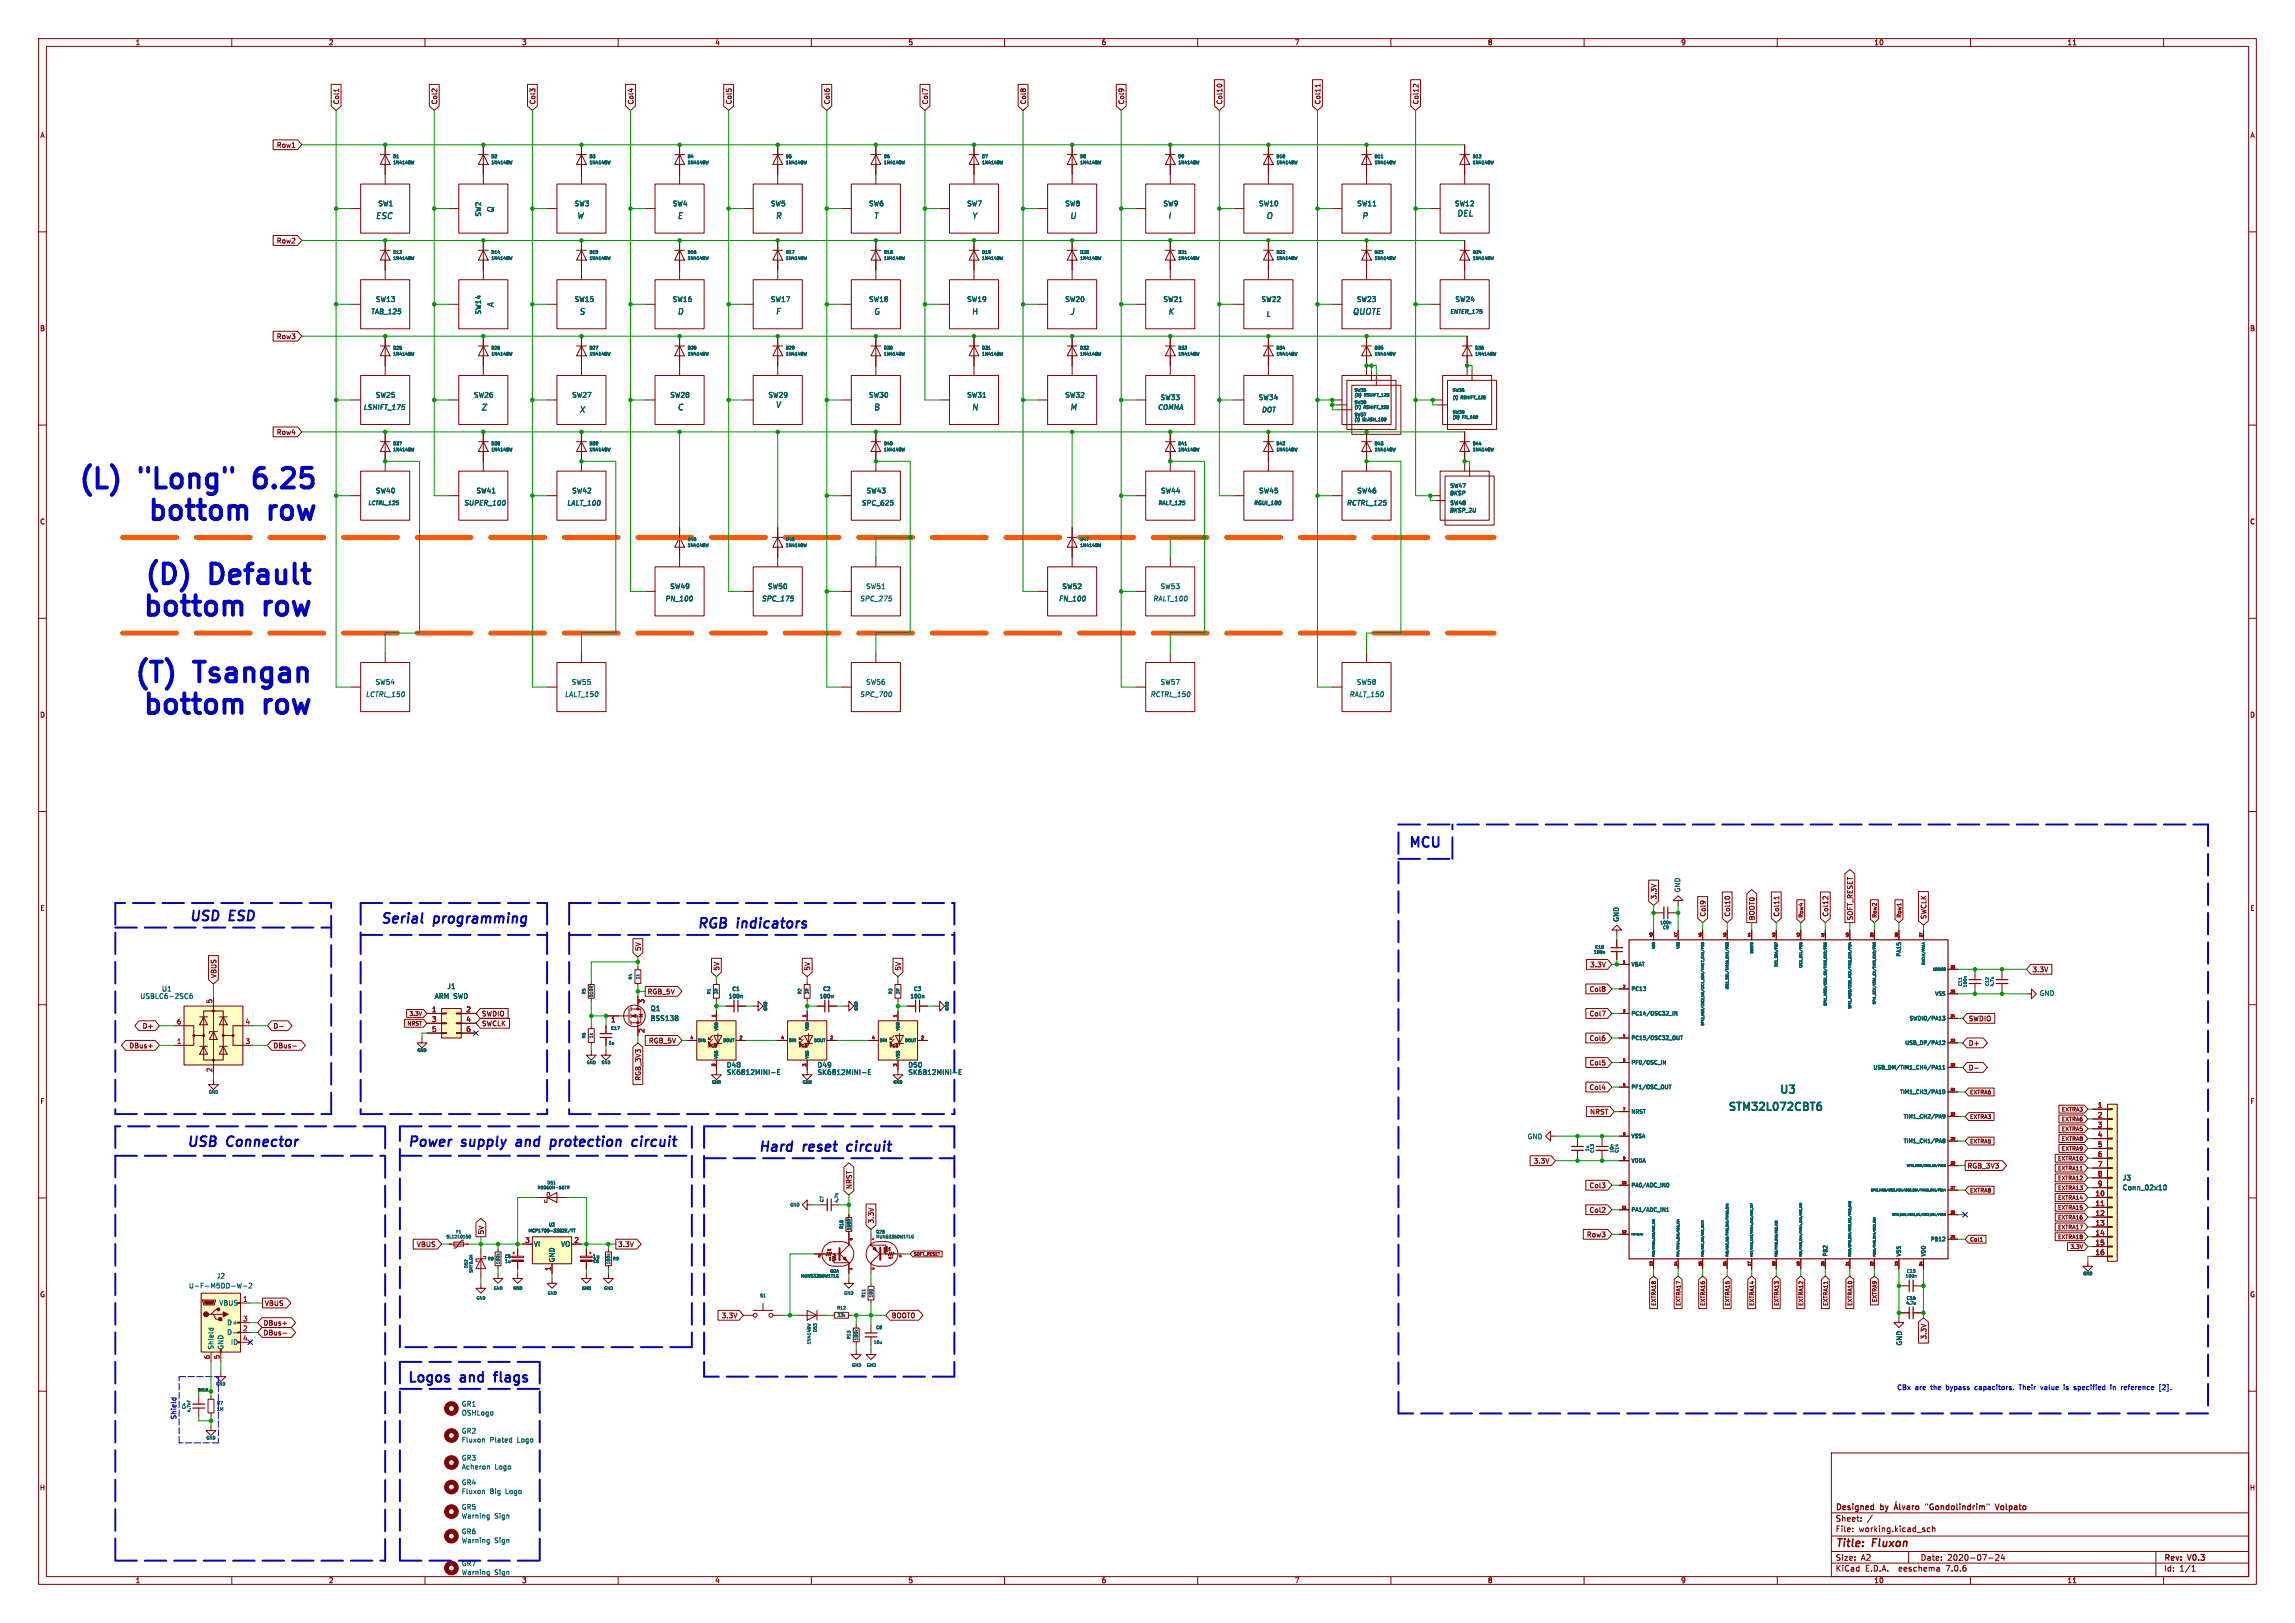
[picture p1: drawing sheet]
<svg xmlns="http://www.w3.org/2000/svg" width="594mm" height="420mm" viewBox="0 0 594 420" stroke-linecap="round" stroke-linejoin="round" font-family="sans-serif">
<defs><g id="words">
<g font-size="7.1" fill="#0000c2">
<text x="19.3" y="126.8">(L)</text>
<text x="36.1" y="126.8">&quot;Long&quot;</text>
<text x="67.6" y="126.8">6.25</text>
<text x="37.2" y="135">bottom</text>
<text x="69.5" y="135">row</text>
<text x="36.4" y="151.6">(D)</text>
<text x="54.2" y="151.6">Default</text>
<text x="35.9" y="159.8">bottom</text>
<text x="68.2" y="159.8">row</text>
<text x="33.8" y="177">(T)</text>
<text x="50.3" y="177">Tsangan</text>
<text x="35.9" y="185.2">bottom</text>
<text x="68.2" y="185.2">row</text>
</g>
<g font-size="3.5" fill="#0000c2">
<text x="364.5" y="219.5">MCU</text>
<text x="48.9" y="238.5">USD</text>
<text x="59.5" y="238.5">ESD</text>
<text x="98.4" y="239.1">Serial</text>
<text x="112.4" y="239.1">programming</text>
<text x="180.3" y="240.4">RGB</text>
<text x="190.9" y="240.4">indicators</text>
<text x="48.3" y="296.9">USB</text>
<text x="58.8" y="296.9">Connector</text>
<text x="105.4" y="296.9">Power</text>
<text x="119.6" y="296.9">supply</text>
<text x="134.8" y="296.9">and</text>
<text x="144.6" y="296.9">protection</text>
<text x="166.8" y="296.9">circuit</text>
<text x="196.2" y="298.2">Hard</text>
<text x="208" y="298.2">reset</text>
<text x="220.4" y="298.2">circuit</text>
<text x="105.4" y="357.9">Logos</text>
<text x="119.4" y="357.9">and</text>
<text x="129.2" y="357.9">flags</text>
</g>
<g font-size="2.8" fill="#006464">
<text x="447" y="288">STM32L072CBT6</text>
<text x="460.4" y="283.5">U3</text>
</g>
<g font-size="2.8" fill="#840000">
<text x="475" y="400.9">Title:</text>
<text x="484.7" y="400.9">Fluxon</text>
</g>
<g font-size="2.1" fill="#006464">
<text x="97.2" y="56.9">ESC</text>
<text x="128" y="55.1" transform="rotate(-90 128 55.1)">Q</text>
<text x="149.3" y="56.9">W</text>
<text x="175.3" y="56.9">E</text>
<text x="200.7" y="56.9">R</text>
<text x="226.1" y="56.9">T</text>
<text x="251.5" y="56.9">Y</text>
<text x="276.9" y="56.9">U</text>
<text x="302.3" y="56.9">I</text>
<text x="327.7" y="56.9">O</text>
<text x="352.5" y="56.9">P</text>
<text x="377" y="56.2">DEL</text>
<text x="128" y="79.6" transform="rotate(-90 128 79.6)">A</text>
<text x="149.9" y="81.6">S</text>
<text x="175.3" y="81.6">D</text>
<text x="200.7" y="81.6">F</text>
<text x="226.1" y="81.6">G</text>
<text x="251.5" y="81.6">H</text>
<text x="276.9" y="81.6">J</text>
<text x="302.3" y="81.6">K</text>
<text x="350.1" y="81.6">QUOTE</text>
<text x="124.5" y="106.4">Z</text>
<text x="149.9" y="107">X</text>
<text x="175.3" y="106.4">C</text>
<text x="200.7" y="105.8">V</text>
<text x="226.1" y="106.4">B</text>
<text x="251.5" y="106.4">N</text>
<text x="276.9" y="106.4">M</text>
</g>
<g font-size="2.1" fill="#840000">
<text x="475" y="394">Sheet:</text>
<text x="475" y="391.2">Designed</text>
<text x="486.8" y="391.2">by</text>
<text x="499.7" y="391.2">&quot;G ndolindrim&quot;</text>
<text x="518.5" y="391.2">Volpato</text>
<text x="475" y="396.7">File:</text>
<text x="481.1" y="396.7">working.kicad_sch</text>
<text x="475" y="406.9">KiCad</text>
<text x="475" y="404.1">Size:</text>
<text x="481.7" y="404.1">A2</text>
<text x="482.7" y="406.9">E.D.A.</text>
<text x="491.6" y="406.9">eeschema</text>
<text x="497" y="404.1">Date:</text>
<text x="504" y="406.9">7.0.6</text>
<text x="504" y="404.1">2020-07-24</text>
<text x="560" y="404.3">Rev:</text>
<text x="560" y="406.9">Id:</text>
<text x="564.1" y="406.9">1/1</text>
<text x="566.4" y="404.3">V0.3</text>
</g>
<g font-size="1.8" fill="#840000">
<text x="35" y="11.9">1</text>
<text x="85" y="11.9">2</text>
<text x="135" y="11.9">3</text>
<text x="185" y="11.9">4</text>
<text x="235" y="11.9">5</text>
<text x="285" y="11.9">6</text>
<text x="335" y="11.9">7</text>
<text x="385" y="11.9">8</text>
<text x="435" y="11.9">9</text>
<text x="485" y="11.9">10</text>
<text x="535" y="11.9">11</text>
<text x="87.9" y="27.1" transform="rotate(-90 87.9 27.1)">Col1</text>
<text x="113.3" y="27.1" transform="rotate(-90 113.3 27.1)">Col2</text>
<text x="138.7" y="27.1" transform="rotate(-90 138.7 27.1)">Col3</text>
<text x="164.1" y="27.1" transform="rotate(-90 164.1 27.1)">Col4</text>
<text x="189.5" y="27.1" transform="rotate(-90 189.5 27.1)">Col5</text>
<text x="214.9" y="27.1" transform="rotate(-90 214.9 27.1)">Col6</text>
<text x="240.3" y="27.1" transform="rotate(-90 240.3 27.1)">Col7</text>
<text x="265.8" y="27.1" transform="rotate(-90 265.8 27.1)">Col8</text>
<text x="291.2" y="27.1" transform="rotate(-90 291.2 27.1)">Col9</text>
<text x="316.6" y="27.1" transform="rotate(-90 316.6 27.1)">Col10</text>
<text x="342" y="27.1" transform="rotate(-90 342 27.1)">Col11</text>
<text x="367.4" y="27.1" transform="rotate(-90 367.4 27.1)">Col12</text>
<text x="10.3" y="35.9">A</text>
<text x="582.3" y="35.9">A</text>
<text x="71.5" y="38.4">Row1</text>
<text x="71.5" y="63.2">Row2</text>
<text x="10.3" y="85.9">B</text>
<text x="71.5" y="88">Row3</text>
<text x="582.3" y="85.9">B</text>
<text x="71.5" y="112.7">Row4</text>
<text x="10.3" y="135.9">C</text>
<text x="582.3" y="135.9">C</text>
<text x="10.3" y="185.9">D</text>
<text x="582.3" y="185.9">D</text>
<text x="428.9" y="232.9" transform="rotate(-90 428.9 232.9)">3.3V</text>
<text x="10.3" y="235.9">E</text>
<text x="441.6" y="237.3" transform="rotate(-90 441.6 237.3)">Col9</text>
<text x="448" y="237.3" transform="rotate(-90 448 237.3)">Col10</text>
<text x="454.3" y="238.3" transform="rotate(-90 454.3 238.3)">BOOT0</text>
<text x="460.7" y="237.3" transform="rotate(-90 460.7 237.3)">Col11</text>
<text x="473.4" y="237.3" transform="rotate(-90 473.4 237.3)">Col12</text>
<text x="479.7" y="238.3" transform="rotate(-90 479.7 238.3)">SOFT_RESET</text>
<text x="498.8" y="238" transform="rotate(-90 498.8 238)">SWCLK</text>
<text x="582.3" y="235.9">E</text>
<text x="166.1" y="246.2" transform="rotate(-90 166.1 246.2)">5V</text>
<text x="186.4" y="251.3" transform="rotate(-90 186.4 251.3)">5V</text>
<text x="209.9" y="251.3" transform="rotate(-90 209.9 251.3)">5V</text>
<text x="233.4" y="251.3" transform="rotate(-90 233.4 251.3)">5V</text>
<text x="411.4" y="250.5">3.3V</text>
<text x="525.9" y="251.8">3.3V</text>
<text x="56.2" y="253.2" transform="rotate(-90 56.2 253.2)">VBUS</text>
<text x="167.5" y="257.5">RGB_5V</text>
<text x="411.3" y="256.9">Col8</text>
<text x="124.6" y="263.2">SWDIO</text>
<text x="411.3" y="263.2">Col7</text>
<text x="36.8" y="266.4">D+</text>
<text x="70.6" y="266.4">D-</text>
<text x="124.6" y="265.7">SWCLK</text>
<text x="411.3" y="269.6">Col6</text>
<text x="509.4" y="264.5">SWDIO</text>
<text x="33.4" y="271.5">DBus+</text>
<text x="70.6" y="271.5">DBus-</text>
<text x="167.8" y="270.2">RGB_5V</text>
<text x="411.3" y="275.9">Col5</text>
<text x="509.4" y="270.8">D+</text>
<text x="166.1" y="279.8" transform="rotate(-90 166.1 279.8)">RGB_3V3</text>
<text x="509.4" y="277.2">D-</text>
<text x="10.3" y="285.9">F</text>
<text x="411.3" y="282.3">Col4</text>
<text x="582.3" y="285.9">F</text>
<text x="411.4" y="288.6">NRST</text>
<text x="396.8" y="301.3">3.3V</text>
<text x="509.1" y="302.6">RGB_3V3</text>
<text x="220.7" y="307.8" transform="rotate(-90 220.7 307.8)">NRST</text>
<text x="411.3" y="307.7">Col3</text>
<text x="226.4" y="316.7" transform="rotate(-90 226.4 316.7)">3.3V</text>
<text x="411.3" y="314">Col2</text>
<text x="107.8" y="322.9">VBUS</text>
<text x="125.4" y="319.6" transform="rotate(-90 125.4 319.6)">5V</text>
<text x="159.9" y="322.9">3.3V</text>
<text x="410.6" y="320.4">Row3</text>
<text x="10.3" y="335.9">G</text>
<text x="582.3" y="335.9">G</text>
<text x="68.4" y="338.1">VBUS</text>
<text x="186.7" y="341.3">3.3V</text>
<text x="230.7" y="341.3">BOOT0</text>
<text x="68.1" y="343.2">DBus+</text>
<text x="68.1" y="345.8">DBus-</text>
<text x="498.8" y="346.7" transform="rotate(-90 498.8 346.7)">3.3V</text>
<text x="10.2" y="385.9">H</text>
<text x="582.2" y="385.9">H</text>
<text x="35" y="409.9">1</text>
<text x="85" y="409.9">2</text>
<text x="135" y="409.9">3</text>
<text x="185" y="409.9">4</text>
<text x="235" y="409.9">5</text>
<text x="285" y="409.9">6</text>
<text x="335" y="409.9">7</text>
<text x="385" y="409.9">8</text>
<text x="435" y="409.9">9</text>
<text x="485" y="409.9">10</text>
<text x="535" y="409.9">11</text>
</g>
<g font-size="1.8" fill="#006464">
<text x="97.8" y="53.6">SW1</text>
<text x="148.6" y="53.6">SW3</text>
<text x="174" y="53.6">SW4</text>
<text x="199.4" y="53.6">SW5</text>
<text x="224.8" y="53.6">SW6</text>
<text x="250.2" y="53.6">SW7</text>
<text x="275.6" y="53.6">SW8</text>
<text x="301" y="53.6">SW9</text>
<text x="325.8" y="53.6">SW10</text>
<text x="351.2" y="53.6">SW11</text>
<text x="376.5" y="53.6">SW12</text>
<text x="124.7" y="56.2" transform="rotate(-90 124.7 56.2)">SW2</text>
<text x="95.9" y="81.5">TAB_125</text>
<text x="97.2" y="78.3">SW13</text>
<text x="124.7" y="81.5" transform="rotate(-90 124.7 81.5)">SW14</text>
<text x="148.6" y="78.3">SW15</text>
<text x="174" y="78.3">SW16</text>
<text x="199.4" y="78.3">SW17</text>
<text x="224.8" y="78.3">SW18</text>
<text x="250.2" y="78.3">SW19</text>
<text x="275.6" y="78.3">SW20</text>
<text x="301" y="78.3">SW21</text>
<text x="326.4" y="78.3">SW22</text>
<text x="327.7" y="82.1">L</text>
<text x="351.1" y="78.3">SW23</text>
<text x="376.6" y="78.3">SW24</text>
<text x="94" y="106.3">LSHIFT_175</text>
<text x="97.2" y="103.1">SW25</text>
<text x="122.6" y="103.1">SW26</text>
<text x="148" y="103.1">SW27</text>
<text x="173.4" y="103.1">SW28</text>
<text x="198.8" y="103.1">SW29</text>
<text x="224.8" y="103.1">SW30</text>
<text x="250.2" y="103.1">SW31</text>
<text x="275.6" y="103.1">SW32</text>
<text x="299.6" y="106.3">COMMA</text>
<text x="300.3" y="103.7">SW33</text>
<text x="325.7" y="103.7">SW34</text>
<text x="326.5" y="106.9">DOT</text>
<text x="97.2" y="127.9">SW40</text>
<text x="120" y="131">SUPER_100</text>
<text x="123.2" y="127.9">SW41</text>
<text x="146.7" y="131">LALT_100</text>
<text x="148" y="127.9">SW42</text>
<text x="222.9" y="131">SPC_625</text>
<text x="224.2" y="127.9">SW43</text>
<text x="300.4" y="127.9">SW44</text>
<text x="325.8" y="127.9">SW45</text>
<text x="348.5" y="131">RCTRL_125</text>
<text x="351.2" y="127.9">SW46</text>
<text x="172.1" y="155.8">PN_100</text>
<text x="173.4" y="152.6">SW49</text>
<text x="197.1" y="155.8">SPC_175</text>
<text x="198.7" y="152.6">SW50</text>
<text x="222.5" y="155.8">SPC_275</text>
<text x="224.1" y="152.6">SW51</text>
<text x="274" y="155.8">FN_100</text>
<text x="274.9" y="152.6">SW52</text>
<text x="298.4" y="155.8">RALT_100</text>
<text x="300.3" y="152.6">SW53</text>
<text x="97.1" y="177.4">SW54</text>
<text x="147.9" y="177.4">SW55</text>
<text x="224.1" y="177.4">SW56</text>
<text x="300.3" y="177.4">SW57</text>
<text x="351.1" y="177.4">SW58</text>
<text x="94.6" y="180.6">LCTRL_150</text>
<text x="146.1" y="180.6">LALT_150</text>
<text x="222.5" y="180.6">SPC_700</text>
<text x="297.7" y="180.6">RCTRL_150</text>
<text x="349.2" y="180.6">RALT_150</text>
<text x="435.1" y="231.1" transform="rotate(-90 435.1 231.1)">GND</text>
<text x="419.2" y="238.7" transform="rotate(-90 419.2 238.7)">GND</text>
<text x="41.8" y="256.8">U1</text>
<text x="115.6" y="256.1">J1</text>
<text x="527.8" y="257.9">GND</text>
<text x="36.2" y="258.7">USBLC6-2SC6</text>
<text x="112.4" y="258.7">ARM SWD</text>
<text x="168.3" y="261.8">Q1</text>
<text x="168.3" y="264.4">BSS138</text>
<text x="188" y="276.5">D48</text>
<text x="188" y="278.4">SK6812MINI-E</text>
<text x="211.5" y="276.5">D49</text>
<text x="211.5" y="278.4">SK6812MINI-E</text>
<text x="235" y="276.5">D50</text>
<text x="235" y="278.4">SK6812MINI-E</text>
<text x="395.3" y="295">GND</text>
<text x="549.3" y="305.7">J3</text>
<text x="549.3" y="308.2">Conn_02x10</text>
<text x="138" y="322.8">VI</text>
<text x="145.1" y="322.8">VO</text>
<text x="143.7" y="326.8" transform="rotate(-90 143.7 326.8)">GND</text>
<text x="48.8" y="333.6">U-F-M5DD-W-2</text>
<text x="56" y="331.1">J2</text>
<text x="56.6" y="338">VBUS</text>
<text x="58.7" y="345.7">D-</text>
<text x="58.7" y="343.1">D+</text>
<text x="55.5" y="349.4" transform="rotate(-90 55.5 349.4)">Shield</text>
<text x="58" y="349.4" transform="rotate(-90 58 349.4)">GND</text>
<text x="59.6" y="348.2">ID</text>
<text x="492.5" y="348.3" transform="rotate(-90 492.5 348.3)">GND</text>
<text x="119.4" y="364.2">GR1</text>
<text x="119.4" y="371.2">GR2</text>
<text x="119.4" y="366.5">OSHLogo</text>
<text x="119.4" y="373.5">Fluxon</text>
<text x="126.8" y="373.5">Plated</text>
<text x="134" y="373.5">Logo</text>
<text x="119.4" y="378.2">GR3</text>
<text x="119.4" y="380.5">Acheron</text>
<text x="128.1" y="380.5">Logo</text>
<text x="119.4" y="384.5">GR4</text>
<text x="119.4" y="386.8">Fluxon</text>
<text x="126.8" y="386.8">Big</text>
<text x="131" y="386.8">Logo</text>
<text x="119.4" y="390.9">GR5</text>
<text x="119.4" y="393.2">Warning</text>
<text x="128" y="393.2">Sign</text>
<text x="119.4" y="397.2">GR6</text>
<text x="119.4" y="399.5">Warning</text>
<text x="128" y="399.5">Sign</text>
<text x="119.4" y="405.5">GR7</text>
<text x="119.4" y="407.8">Warning</text>
<text x="128" y="407.8">Sign</text>
</g>
<g font-size="1.8" fill="#a90000">
<text x="55" y="259.8" transform="rotate(-90 55 259.8)">5</text>
<text x="111.7" y="262">1</text>
<text x="120.6" y="262">2</text>
<text x="167.1" y="259.8" transform="rotate(-90 167.1 259.8)">3</text>
<text x="45.6" y="265.2">6</text>
<text x="63.4" y="265.2">4</text>
<text x="111.7" y="264.5">3</text>
<text x="111.7" y="267.1">5</text>
<text x="120.6" y="264.5">4</text>
<text x="120.6" y="267.1">6</text>
<text x="158" y="264.9">1</text>
<text x="167.1" y="267.4" transform="rotate(-90 167.1 267.4)">2</text>
<text x="45.6" y="270.3">1</text>
<text x="63.4" y="270.3">3</text>
<text x="55" y="277.6" transform="rotate(-90 55 277.6)">2</text>
<text x="542.9" y="286.8">1</text>
<text x="542.9" y="289.3">2</text>
<text x="542.9" y="291.8">3</text>
<text x="542.9" y="294.4">4</text>
<text x="542.9" y="296.9">5</text>
<text x="542.9" y="299.5">6</text>
<text x="542.9" y="302">7</text>
<text x="542.9" y="304.5">8</text>
<text x="542.2" y="309.6">10</text>
<text x="542.9" y="307.1">9</text>
<text x="542.2" y="312.2">11</text>
<text x="542.2" y="314.7">12</text>
<text x="542.2" y="317.2">13</text>
<text x="135.8" y="321.7">3</text>
<text x="148.5" y="321.7">2</text>
<text x="542.2" y="319.8">14</text>
<text x="542.2" y="322.3">15</text>
<text x="142.6" y="329" transform="rotate(-90 142.6 329)">1</text>
<text x="542.2" y="324.9">16</text>
<text x="62.8" y="336.9">1</text>
<text x="62.8" y="344.6">2</text>
<text x="62.8" y="342">3</text>
<text x="62.8" y="347.1">4</text>
<text x="54.4" y="351.9" transform="rotate(-90 54.4 351.9)">6</text>
<text x="56.9" y="351.9" transform="rotate(-90 56.9 351.9)">5</text>
</g>
<g font-size="1.8" fill="#0000c2">
<text x="490.9" y="359.8">CBx</text>
<text x="495.9" y="359.8">are</text>
<text x="500.4" y="359.8">the</text>
<text x="504.8" y="359.8">bypass</text>
<text x="512.8" y="359.8">capacitors.</text>
<text x="524.8" y="359.8">Their</text>
<text x="530.9" y="359.8">value</text>
<text x="537.3" y="359.8">is</text>
<text x="540.5" y="359.8">specified</text>
<text x="550.5" y="359.8">in</text>
<text x="553.7" y="359.8">reference</text>
<text x="45.7" y="367.4" transform="rotate(-90 45.7 367.4)">Shield</text>
</g>
<g font-size="1.4" fill="#006464">
<text x="375.2" y="81.4">ENTER_175</text>
<text x="95.2" y="130.9">LCTRL_125</text>
<text x="299.7" y="130.9">RALT_125</text>
<text x="324.4" y="130.9">RGUI_100</text>
<text x="375.1" y="128.4">BKSP</text>
<text x="375.2" y="126.5">SW47</text>
<text x="375.2" y="130.9">SW48</text>
<text x="375.1" y="132.8">BKSP_2U</text>
<text x="422.1" y="250.3">VBAT</text>
<text x="492.2" y="247.7" transform="rotate(-90 492.2 247.7)">PA15</text>
<text x="189.4" y="256.6">C1</text>
<text x="212.9" y="256.6">C2</text>
<text x="236.4" y="256.6">C3</text>
<text x="422.1" y="256.6">PC13</text>
<text x="500.7" y="257.9">VSS</text>
<text x="188.5" y="258.5">100n</text>
<text x="212" y="258.5">100n</text>
<text x="235.5" y="258.5">100n</text>
<text x="422.1" y="263">PC14/OSC32_IN</text>
<text x="422.1" y="269.3">PC15/OSC32_OUT</text>
<text x="494.1" y="264.2">SWDIO/PA13</text>
<text x="422.1" y="275.7">PF0/OSC_IN</text>
<text x="493" y="270.6">USB_DP/PA12</text>
<text x="484.7" y="276.9">USB_DM/TIM1_CH4/PA11</text>
<text x="422.1" y="282">PF1/OSC_OUT</text>
<text x="491.6" y="283.3">TIM1_CH3/PA10</text>
<text x="422.1" y="288.4">NRST</text>
<text x="492.6" y="289.6">TIM1_CH2/PA9</text>
<text x="422.1" y="294.7">VSSA</text>
<text x="492.6" y="296">TIM1_CH1/PA8</text>
<text x="422.1" y="301.1">VDDA</text>
<text x="422.1" y="307.4">PA0/ADC_IN0</text>
<text x="422.1" y="313.8">PA1/ADC_IN1</text>
<text x="499.6" y="321.4">PB12</text>
<text x="153.3" y="325.8">1u</text>
<text x="473.2" y="325.2" transform="rotate(-90 473.2 325.2)">PB2</text>
<text x="492.2" y="325.2" transform="rotate(-90 492.2 325.2)">VSS</text>
<text x="498.6" y="325.2" transform="rotate(-90 498.6 325.2)">VDD</text>
</g>
<g font-size="1.4" fill="#840000">
<text x="466.9" y="237.6" transform="rotate(-90 466.9 237.6)">Row4</text>
<text x="486" y="237.6" transform="rotate(-90 486 237.6)">Row2</text>
<text x="492.3" y="237.6" transform="rotate(-90 492.3 237.6)">Row1</text>
<text x="105.8" y="263.1">3.3V</text>
<text x="105.3" y="265.6">NRST</text>
<text x="509.8" y="283.4">EXTRA6</text>
<text x="533.5" y="287.8">EXTRA3</text>
<text x="509.8" y="289.7">EXTRA3</text>
<text x="533.5" y="290.4">EXTRA6</text>
<text x="533.5" y="292.9">EXTRA5</text>
<text x="509.8" y="296.1">EXTRA5</text>
<text x="533.5" y="298">EXTRA9</text>
<text x="533.5" y="295.4">EXTRA8</text>
<text x="532.5" y="305.6">EXTRA12</text>
<text x="532.5" y="300.5">EXTRA10</text>
<text x="532.5" y="303.1">EXTRA11</text>
<text x="509.8" y="308.8">EXTRA8</text>
<text x="532.5" y="310.7">EXTRA14</text>
<text x="532.5" y="308.1">EXTRA13</text>
<text x="532.5" y="313.2">EXTRA15</text>
<text x="532.5" y="315.8">EXTRA16</text>
<text x="509.8" y="321.5">Col1</text>
<text x="532.5" y="318.3">EXTRA17</text>
<text x="532.5" y="320.8">EXTRA18</text>
<text x="535.7" y="323.4">3.3V</text>
<text x="428.8" y="338.1" transform="rotate(-90 428.8 338.1)">EXTRA18</text>
<text x="435.2" y="338.1" transform="rotate(-90 435.2 338.1)">EXTRA17</text>
<text x="441.5" y="338.1" transform="rotate(-90 441.5 338.1)">EXTRA16</text>
<text x="447.9" y="338.1" transform="rotate(-90 447.9 338.1)">EXTRA15</text>
<text x="454.2" y="338.1" transform="rotate(-90 454.2 338.1)">EXTRA14</text>
<text x="460.6" y="338.1" transform="rotate(-90 460.6 338.1)">EXTRA13</text>
<text x="466.9" y="338.1" transform="rotate(-90 466.9 338.1)">EXTRA12</text>
<text x="473.3" y="338.1" transform="rotate(-90 473.3 338.1)">EXTRA11</text>
<text x="479.6" y="338.1" transform="rotate(-90 479.6 338.1)">EXTRA10</text>
<text x="486" y="337.1" transform="rotate(-90 486 337.1)">EXTRA9</text>
</g>
<g font-size="1.1" fill="#006464">
<text x="101.6" y="41.1">D1</text>
<text x="127" y="41.1">D2</text>
<text x="152.4" y="41.1">D3</text>
<text x="177.8" y="41.1">D4</text>
<text x="203.2" y="41.1">D5</text>
<text x="228.6" y="41.1">D6</text>
<text x="254" y="41.1">D7</text>
<text x="279.4" y="41.1">D8</text>
<text x="304.8" y="41.1">D9</text>
<text x="330.2" y="41.1">D10</text>
<text x="355.6" y="41.1">D11</text>
<text x="381" y="41.1">D12</text>
<text x="101.6" y="42.7">1N4148W</text>
<text x="127" y="42.7">1N4148W</text>
<text x="152.4" y="42.7">1N4148W</text>
<text x="177.8" y="42.7">1N4148W</text>
<text x="203.2" y="42.7">1N4148W</text>
<text x="228.6" y="42.7">1N4148W</text>
<text x="254" y="42.7">1N4148W</text>
<text x="279.4" y="42.7">1N4148W</text>
<text x="304.8" y="42.7">1N4148W</text>
<text x="330.2" y="42.7">1N4148W</text>
<text x="355.6" y="42.7">1N4148W</text>
<text x="381" y="42.7">1N4148W</text>
<text x="101.6" y="65.9">D13</text>
<text x="127" y="65.9">D14</text>
<text x="152.4" y="65.9">D15</text>
<text x="177.8" y="65.9">D16</text>
<text x="203.2" y="65.9">D17</text>
<text x="228.6" y="65.9">D18</text>
<text x="254" y="65.9">D19</text>
<text x="279.4" y="65.9">D20</text>
<text x="304.8" y="65.9">D21</text>
<text x="330.2" y="65.9">D22</text>
<text x="355.6" y="65.9">D23</text>
<text x="381" y="65.9">D24</text>
<text x="101.6" y="67.4">1N4148W</text>
<text x="127" y="67.4">1N4148W</text>
<text x="152.4" y="67.4">1N4148W</text>
<text x="177.8" y="67.4">1N4148W</text>
<text x="203.2" y="67.4">1N4148W</text>
<text x="228.6" y="67.4">1N4148W</text>
<text x="254" y="67.4">1N4148W</text>
<text x="279.4" y="67.4">1N4148W</text>
<text x="304.8" y="67.4">1N4148W</text>
<text x="330.2" y="67.4">1N4148W</text>
<text x="355.6" y="67.4">1N4148W</text>
<text x="381" y="67.4">1N4148W</text>
<text x="101.6" y="90.6">D25</text>
<text x="101.6" y="92.2">1N4148W</text>
<text x="127" y="90.6">D26</text>
<text x="127" y="92.2">1N4148W</text>
<text x="152.4" y="90.6">D27</text>
<text x="152.4" y="92.2">1N4148W</text>
<text x="177.8" y="90.6">D28</text>
<text x="177.8" y="92.2">1N4148W</text>
<text x="203.2" y="90.6">D29</text>
<text x="203.2" y="92.2">1N4148W</text>
<text x="228.6" y="90.6">D30</text>
<text x="228.6" y="92.2">1N4148W</text>
<text x="254" y="90.6">D31</text>
<text x="254" y="92.2">1N4148W</text>
<text x="279.4" y="90.6">D32</text>
<text x="279.4" y="92.2">1N4148W</text>
<text x="304.8" y="90.6">D33</text>
<text x="304.8" y="92.2">1N4148W</text>
<text x="330.2" y="90.6">D34</text>
<text x="330.2" y="92.2">1N4148W</text>
<text x="355.6" y="90.6">D35</text>
<text x="355.6" y="92.2">1N4148W</text>
<text x="381.7" y="90.6">D36</text>
<text x="381.7" y="92.2">1N4148W</text>
<text x="350.4" y="101.6">SW35</text>
<text x="375.8" y="101.6">SW36</text>
<text x="350.4" y="102.8">(D)</text>
<text x="350.4" y="107.9">SW37</text>
<text x="350.4" y="106">(F)</text>
<text x="350.4" y="104.7">SW39</text>
<text x="353" y="106">RSHIFT_225</text>
<text x="353.1" y="102.8">RSHIFT_125</text>
<text x="375.8" y="107.3">SW38</text>
<text x="375.8" y="103.5">(I)</text>
<text x="378.1" y="103.5">RSHIFT_125</text>
<text x="350.4" y="109.2">(I)</text>
<text x="352.7" y="109.2">SLASH_100</text>
<text x="375.8" y="108.6">(D)</text>
<text x="378.5" y="108.6">FN_100</text>
<text x="101.6" y="115.4">D37</text>
<text x="101.6" y="117">1N4148W</text>
<text x="127" y="115.4">D38</text>
<text x="127" y="117">1N4148W</text>
<text x="152.4" y="115.4">D39</text>
<text x="152.4" y="117">1N4148W</text>
<text x="228.6" y="115.4">D40</text>
<text x="228.6" y="117">1N4148W</text>
<text x="304.8" y="115.4">D41</text>
<text x="304.8" y="117">1N4148W</text>
<text x="330.2" y="115.4">D42</text>
<text x="330.2" y="117">1N4148W</text>
<text x="355.6" y="115.4">D43</text>
<text x="355.6" y="117">1N4148W</text>
<text x="381" y="115.4">D44</text>
<text x="381" y="117">1N4148W</text>
<text x="177.8" y="140.2">D45</text>
<text x="177.8" y="141.7">1N4148W</text>
<text x="203.2" y="140.2">D46</text>
<text x="203.2" y="141.7">1N4148W</text>
<text x="279.4" y="140.2">D47</text>
<text x="279.4" y="141.7">1N4148W</text>
<text x="429.5" y="239.4">100n</text>
<text x="412.7" y="245.7">C10</text>
<text x="430.2" y="240.7">C9</text>
<text x="412.4" y="247">100n</text>
<text x="151.8" y="257.5" transform="rotate(-90 151.8 257.5)">R5</text>
<text x="163.8" y="253.6" transform="rotate(-90 163.8 253.6)">R4</text>
<text x="165.7" y="253.6" transform="rotate(-90 165.7 253.6)">1k</text>
<text x="184.1" y="257.5" transform="rotate(-90 184.1 257.5)">R1</text>
<text x="186" y="257.5" transform="rotate(-90 186 257.5)">3R</text>
<text x="207.6" y="257.5" transform="rotate(-90 207.6 257.5)">R2</text>
<text x="209.5" y="257.5" transform="rotate(-90 209.5 257.5)">3R</text>
<text x="231.1" y="257.5" transform="rotate(-90 231.1 257.5)">R3</text>
<text x="233" y="257.5" transform="rotate(-90 233 257.5)">3R</text>
<text x="508" y="255.3" transform="rotate(-90 508 255.3)">C11</text>
<text x="509.3" y="255.6" transform="rotate(-90 509.3 255.6)">100n</text>
<text x="515" y="255.3" transform="rotate(-90 515 255.3)">C12</text>
<text x="516.2" y="255.4" transform="rotate(-90 516.2 255.4)">4.7u</text>
<text x="153.7" y="258.2" transform="rotate(-90 153.7 258.2)">510R</text>
<text x="198.7" y="261.7" transform="rotate(-90 198.7 261.7)">GND</text>
<text x="222.2" y="261.7" transform="rotate(-90 222.2 261.7)">GND</text>
<text x="245.7" y="261.7" transform="rotate(-90 245.7 261.7)">GND</text>
<text x="151.8" y="268.9" transform="rotate(-90 151.8 268.9)">R6</text>
<text x="153.7" y="268.8" transform="rotate(-90 153.7 268.8)">1k</text>
<text x="158" y="266.7">C17</text>
<text x="180.6" y="269.8">DIN</text>
<text x="186" y="266.9" transform="rotate(-90 186 266.9)">VDD</text>
<text x="187" y="269.8">DOUT</text>
<text x="204.1" y="269.8">DIN</text>
<text x="209.5" y="266.9" transform="rotate(-90 209.5 266.9)">VDD</text>
<text x="210.5" y="269.8">DOUT</text>
<text x="227.6" y="269.8">DIN</text>
<text x="233" y="266.9" transform="rotate(-90 233 266.9)">VDD</text>
<text x="234" y="269.8">DOUT</text>
<text x="107.9" y="272.4">GND</text>
<text x="151.7" y="275.6">GND</text>
<text x="155.5" y="275.6">GND</text>
<text x="157.4" y="270.5">1u</text>
<text x="186" y="274.1" transform="rotate(-90 186 274.1)">VSS</text>
<text x="209.5" y="274.1" transform="rotate(-90 209.5 274.1)">VSS</text>
<text x="233" y="274.1" transform="rotate(-90 233 274.1)">VSS</text>
<text x="184.1" y="280.6">GND</text>
<text x="207.6" y="280.6">GND</text>
<text x="231.1" y="280.6">GND</text>
<text x="53.9" y="283.2">GND</text>
<text x="411.5" y="298.1" transform="rotate(-90 411.5 298.1)">1u</text>
<text x="412.7" y="298.5" transform="rotate(-90 412.7 298.5)">C13</text>
<text x="417.8" y="298.4" transform="rotate(-90 417.8 298.4)">10n</text>
<text x="419.1" y="298.5" transform="rotate(-90 419.1 298.5)">C14</text>
<text x="139" y="307.9">RB060M-60TR</text>
<text x="141.5" y="306.7">D51</text>
<text x="213.3" y="311.2" transform="rotate(-90 213.3 311.2)">C7</text>
<text x="217.2" y="311.4" transform="rotate(-90 217.2 311.4)">4.7n</text>
<text x="141.9" y="317.5">U2</text>
<text x="204.4" y="312.4">GND</text>
<text x="115.4" y="320.6">SL1210150</text>
<text x="117.9" y="319.4">F1</text>
<text x="136.6" y="319.1">MCP1700-3302E/TT</text>
<text x="218.4" y="318.2" transform="rotate(-90 218.4 318.2)">R10</text>
<text x="220.3" y="318.5" transform="rotate(-90 220.3 318.5)">100R</text>
<text x="226.6" y="319.4">Q2B</text>
<text x="226.6" y="320.6">MUN5335DW1T1G</text>
<text x="121.3" y="328.3" transform="rotate(-90 121.3 328.3)">D52</text>
<text x="122.5" y="329.5" transform="rotate(-90 122.5 329.5)">SMF6.0A</text>
<text x="126.1" y="326.4">R8</text>
<text x="129.5" y="327.3" transform="rotate(-90 129.5 327.3)">100k</text>
<text x="130.5" y="325.7">C5</text>
<text x="130.6" y="327">1u</text>
<text x="153.4" y="327">C6</text>
<text x="158.1" y="327.3" transform="rotate(-90 158.1 327.3)">100k</text>
<text x="158.5" y="326.4">R9</text>
<text x="214.8" y="329.5">Q2A</text>
<text x="493.4" y="329.6">C15</text>
<text x="127.6" y="334">GND</text>
<text x="132.7" y="334">GND</text>
<text x="141.6" y="335.3">GND</text>
<text x="150.5" y="334">GND</text>
<text x="156.2" y="334">GND</text>
<text x="196.6" y="335.9">S1</text>
<text x="207.2" y="330.8">MUN5335DW1T1G</text>
<text x="218.4" y="335.3">GND</text>
<text x="224.1" y="335.9" transform="rotate(-90 224.1 335.9)">R11</text>
<text x="226" y="335.9" transform="rotate(-90 226 335.9)">100</text>
<text x="493" y="330.8">100n</text>
<text x="539.1" y="330.2">GND</text>
<text x="123.2" y="336.5">GND</text>
<text x="216.5" y="339.1">R12</text>
<text x="216.6" y="341">33k</text>
<text x="493.2" y="337.8">4.7u</text>
<text x="493.4" y="336.5">C16</text>
<text x="211.6" y="344.9" transform="rotate(-90 211.6 344.9)">D53</text>
<text x="220.3" y="346.7" transform="rotate(-90 220.3 346.7)">R13</text>
<text x="222.2" y="347" transform="rotate(-90 222.2 347)">100k</text>
<text x="226" y="348">10u</text>
<text x="226.6" y="344.2">C8</text>
<text x="210" y="348.1" transform="rotate(-90 210 348.1)">1N4148W</text>
<text x="220.4" y="353.9">GND</text>
<text x="224.2" y="353.9">GND</text>
<text x="55.8" y="358.8">GND</text>
<text x="48.2" y="364.8" transform="rotate(-90 48.2 364.8)">C4</text>
<text x="49.5" y="365.6" transform="rotate(-90 49.5 365.6)">4.7nF</text>
<text x="56" y="363.7">R7</text>
<text x="56" y="365.3">1M</text>
<text x="53.3" y="372.7">GND</text>
</g>
<g font-size="1.1" fill="#a90000">
<text x="185.2" y="263.4" transform="rotate(-90 185.2 263.4)">1</text>
<text x="208.7" y="263.4" transform="rotate(-90 208.7 263.4)">1</text>
<text x="232.2" y="263.4" transform="rotate(-90 232.2 263.4)">1</text>
<text x="178.6" y="269">4</text>
<text x="191.3" y="269">2</text>
<text x="202" y="269">4</text>
<text x="214.7" y="269">2</text>
<text x="225.5" y="269">4</text>
<text x="238.2" y="269">2</text>
<text x="185.2" y="276.1" transform="rotate(-90 185.2 276.1)">3</text>
<text x="208.7" y="276.1" transform="rotate(-90 208.7 276.1)">3</text>
<text x="232.2" y="276.1" transform="rotate(-90 232.2 276.1)">3</text>
</g>
<g font-size="1.1" fill="#840000">
<text x="183.1" y="271.2">RGB</text>
<text x="206.6" y="271.2">RGB</text>
<text x="230.1" y="271.2">RGB</text>
<text x="236.4" y="325.1">SOFT_RESET</text>
</g>
<g font-size=".8" fill="#a90000">
<text x="427.7" y="242.6" transform="rotate(-90 427.7 242.6)">48</text>
<text x="434.1" y="242.6" transform="rotate(-90 434.1 242.6)">47</text>
<text x="440.4" y="242.6" transform="rotate(-90 440.4 242.6)">46</text>
<text x="446.8" y="242.6" transform="rotate(-90 446.8 242.6)">45</text>
<text x="453.1" y="242.6" transform="rotate(-90 453.1 242.6)">44</text>
<text x="459.5" y="242.6" transform="rotate(-90 459.5 242.6)">43</text>
<text x="465.8" y="242.6" transform="rotate(-90 465.8 242.6)">42</text>
<text x="472.2" y="242.6" transform="rotate(-90 472.2 242.6)">41</text>
<text x="478.5" y="242.6" transform="rotate(-90 478.5 242.6)">40</text>
<text x="484.9" y="242.6" transform="rotate(-90 484.9 242.6)">39</text>
<text x="491.2" y="242.6" transform="rotate(-90 491.2 242.6)">38</text>
<text x="497.6" y="242.6" transform="rotate(-90 497.6 242.6)">37</text>
<text x="420" y="249.3">1</text>
<text x="504.8" y="250.6">36</text>
<text x="420" y="255.7">2</text>
<text x="504.8" y="256.9">35</text>
<text x="420" y="262">3</text>
<text x="504.8" y="263.3">34</text>
<text x="420" y="268.4">4</text>
<text x="504.8" y="269.6">33</text>
<text x="420" y="274.7">5</text>
<text x="504.8" y="276">32</text>
<text x="420" y="281.1">6</text>
<text x="420" y="287.4">7</text>
<text x="504.8" y="282.3">31</text>
<text x="420" y="293.8">8</text>
<text x="504.8" y="288.7">30</text>
<text x="504.8" y="295">29</text>
<text x="420" y="300.1">9</text>
<text x="504.8" y="301.4">28</text>
<text x="419.7" y="306.5">10</text>
<text x="504.8" y="307.7">27</text>
<text x="419.7" y="312.8">11</text>
<text x="504.8" y="314.1">26</text>
<text x="419.7" y="319.2">12</text>
<text x="504.8" y="320.4">25</text>
<text x="427.7" y="327.7" transform="rotate(-90 427.7 327.7)">13</text>
<text x="434.1" y="327.7" transform="rotate(-90 434.1 327.7)">14</text>
<text x="440.4" y="327.7" transform="rotate(-90 440.4 327.7)">15</text>
<text x="446.8" y="327.7" transform="rotate(-90 446.8 327.7)">16</text>
<text x="453.1" y="327.7" transform="rotate(-90 453.1 327.7)">17</text>
<text x="459.5" y="327.7" transform="rotate(-90 459.5 327.7)">18</text>
<text x="465.8" y="327.7" transform="rotate(-90 465.8 327.7)">19</text>
<text x="472.2" y="327.7" transform="rotate(-90 472.2 327.7)">20</text>
<text x="478.5" y="327.7" transform="rotate(-90 478.5 327.7)">21</text>
<text x="484.9" y="327.7" transform="rotate(-90 484.9 327.7)">22</text>
<text x="491.2" y="327.7" transform="rotate(-90 491.2 327.7)">23</text>
<text x="497.6" y="327.7" transform="rotate(-90 497.6 327.7)">24</text>
</g>
<g font-size=".8" fill="#006464">
<text x="428.5" y="245.7" transform="rotate(-90 428.5 245.7)">VDD</text>
<text x="434.8" y="245.6" transform="rotate(-90 434.8 245.6)">VSS</text>
<text x="453.9" y="246.9" transform="rotate(-90 453.9 246.9)">BOOT0</text>
<text x="460.2" y="250.3" transform="rotate(-90 460.2 250.3)">2C1_SDA/PB7</text>
<text x="466.6" y="250.6" transform="rotate(-90 466.6 250.6)">I2C1_SCL/PB6</text>
<text x="498.3" y="249.9" transform="rotate(-90 498.3 249.9)">SWCLK/PA14</text>
<text x="500.2" y="251.3">VDDIO2</text>
<text x="447.5" y="256.1" transform="rotate(-90 447.5 256.1)">I2C1_SCL/TIM16_CH1/PB8</text>
<text x="472.9" y="260.4" transform="rotate(-90 472.9 260.4)">SPI1_MOSI/I2S1_SD/TIM3_CH2/PB5</text>
<text x="479.3" y="261.1" transform="rotate(-90 479.3 261.1)">SPI1_MISO/I2S1_MCK/TIM3_CH1/PB4</text>
<text x="485.6" y="260" transform="rotate(-90 485.6 260)">SPI1_SCK/I2S1_CK/TIM2_CH2/PB3</text>
<text x="441.2" y="265.6" transform="rotate(-90 441.2 265.6)">SPI2_NSS/I2S2_WS/I2C1_SDA/TIM17_CH1/PB9</text>
</g>
<g font-size=".7" fill="#006464">
<text x="493.4" y="302">SPI2_MOSI/I2S2_SD/PB15</text>
<text x="484.1" y="308.4">SPI2_MISO/I2S2_MCK/I2C2_SDA/TIM15_CH1/PB14</text>
<text x="489.7" y="314.7">SPI2_SCK/I2S2_CK/I2C2_SCL/PB13</text>
<text x="428.4" y="325.2" transform="rotate(-90 428.4 325.2)">PA3/TIM15_CH2/ADC_IN3</text>
<text x="434.7" y="325.2" transform="rotate(-90 434.7 325.2)">PA4/TIM14_CH1/ADC_IN4</text>
<text x="441.1" y="325.2" transform="rotate(-90 441.1 325.2)">PA5/ADC_IN5/DAC_OUT2</text>
<text x="447.4" y="325.2" transform="rotate(-90 447.4 325.2)">PA6/ADC_IN6/TIM3_CH1/TIM16_CH1</text>
<text x="453.8" y="325.2" transform="rotate(-90 453.8 325.2)">PA7/TIM3_CH2/TIM14_CH1/ADC_IN7</text>
<text x="460.1" y="325.2" transform="rotate(-90 460.1 325.2)">PB0/TIM3_CH3/ADC_IN8</text>
<text x="466.5" y="325.2" transform="rotate(-90 466.5 325.2)">PB1/TIM3_CH4/TIM14_CH1/ADC_IN9</text>
<text x="479.2" y="325.2" transform="rotate(-90 479.2 325.2)">PB10/SPI2_SCK/I2C2_SCL/TIM2_CH3</text>
<text x="485.5" y="325.2" transform="rotate(-90 485.5 325.2)">PB11/TIM2_CH4/I2C2_SDA</text>
</g>
<g font-size=".7" fill="#a90000">
<text x="220.8" y="321" transform="rotate(-90 220.8 321)">6</text>
<text x="226.5" y="321" transform="rotate(-90 226.5 321)">4</text>
<text x="211.7" y="325.6">2</text>
<text x="220.8" y="328.6" transform="rotate(-90 220.8 328.6)">1</text>
<text x="226.5" y="328.6" transform="rotate(-90 226.5 328.6)">3</text>
<text x="232.7" y="325.6">5</text>
</g>
<text font-size=".7" fill="#0f0f0f" x="51" y="359.9">SHIELD</text>
<g font-size=".5" fill="#840000">
<text x="213.9" y="323.9">4k7</text>
<text x="230.7" y="323.9" transform="rotate(-90 230.7 323.9)">47k</text>
<text x="215.3" y="326.5" transform="rotate(-90 215.3 326.5)">47k</text>
<text x="229.8" y="325.9">4k7</text>
</g>
<text font-size=".4" fill="#006464" x="422.1" y="319.6">PA2/ADC_IN2</text>
</g></defs>
<g fill="none" stroke="#840000" stroke-width=".26">
<path d="M10 10h574v400h-574zM12 12h570v396h-570zM60 10v2M110 10v2M160 10v2M210 10v2M260 10v2M310 10v2M360 10v2M410 10v2M460 10v2M510 10v2"/>
<path d="M536.6 11.6h.7M560 10v2M70.7 36.2h6.3l1.1 1.3-1.1 1.2h-6.3zM75.6 38.1h.7M85.7 21.8h2.6v5.7l-1.3 1.1-1.3-1.1zM87.7 23v.7M99.7 37.5v10.1M111.1 21.8h2.6v5.7l-1.3 1.1-1.3-1.1zM125.1 37.5v10.1M136.5 21.8h2.6v5.7l-1.3 1.1-1.3-1.1zM150.5 37.5v10.1M161.9 21.8h2.6v5.7l-1.3 1.1-1.3-1.1z"/>
<path d="M163.4 22.9v.8M175.9 37.5v10.1M187.3 21.8h2.6v5.7l-1.3 1.1-1.3-1.1zM201.3 37.5v10.1M212.7 21.8h2.6v5.7l-1.3 1.1-1.3-1.1zM226.7 37.5v10.1M238.1 21.8h2.6v5.7l-1.3 1.1-1.3-1.1zM240.1 23.5l-1.3-.6v.9M252.1 37.5v10.1M263.5 21.8h2.6v5.7l-1.3 1.1-1.3-1.1zM277.5 37.5v10.1M288.9 21.8h2.6v5.7l-1.3 1.1-1.3-1.1z"/>
<path d="M302.9 37.5v10.1M314.3 20.6h2.6v6.9l-1.3 1.1-1.3-1.1zM315 22.1a.79 .79 0 0 1 1.3 0M328.3 37.5v10.1M339.7 20.6h2.6v6.9l-1.3 1.1-1.3-1.1zM341.7 21.8v.7M341.7 22.1h-1.3l.2 .2M353.7 37.5v10.1M365.1 20.6h2.6v6.9l-1.3 1.1-1.3-1.1zM367.1 21.8v.8l-.8-.8h-.3l-.2 .2M379.1 37.5v10.1M10 60h2"/>
<path d="M90.8 54h2.5M93.3 47.6h12.7v12.7h-12.7zM98.4 40h2.6M99.7 40l1.3 2.5h-2.6zM116.2 54h2.5M118.7 47.6h12.7v12.7h-12.7zM123.8 40h2.6M125.1 40l1.3 2.5h-2.6zM141.6 54h2.5M144.1 47.6h12.7v12.7h-12.7zM149.2 40h2.6M150.5 40l1.3 2.5h-2.6z"/>
<path d="M167 54h2.5M169.5 47.6h12.7v12.7h-12.7zM174.6 40h2.6M175.9 40l1.3 2.5h-2.6zM192.4 54h2.5M194.9 47.6h12.7v12.7h-12.7zM200 40h2.6M201.3 40l1.3 2.5h-2.6zM217.8 54h2.5M220.3 47.6h12.7v12.7h-12.7zM225.4 40h2.6M226.7 40l1.3 2.5h-2.6z"/>
<path d="M243.2 54h2.5M245.7 47.6h12.7v12.7h-12.7zM250.8 40h2.6M252.1 40l1.3 2.5h-2.6zM268.6 54h2.5M271.1 47.6h12.7v12.7h-12.7zM276.2 40h2.6M277.5 40l1.3 2.5h-2.6zM294 54h2.5M296.5 47.6h12.7v12.7h-12.7zM301.6 40h2.6M302.9 40l1.3 2.5h-2.6z"/>
<path d="M319.4 54h2.5M321.9 47.6h12.7v12.7h-12.7zM327 40h2.6M328.3 40l1.3 2.5h-2.6zM344.8 54h2.5M347.3 47.6h12.7v12.7h-12.7zM352.4 40h2.6M353.7 40l1.3 2.5h-2.6zM370.2 54h2.5M372.7 47.6h12.7v12.7h-12.7zM377.8 40h2.6M379.1 40l1.3 2.5h-2.6z"/>
<path d="M582 60h2M70.7 61h6.3l1.1 1.2-1.1 1.3h-6.3zM90.8 78.7h2.5M93.3 72.4h12.7v12.7h-12.7zM98.4 64.8h2.6M99.7 64.8l1.3 2.5h-2.6zM99.7 62.2v10.2M116.2 78.7h2.5M118.7 72.4h12.7v12.7h-12.7zM123.8 64.8h2.6M125.1 64.8l1.3 2.5h-2.6zM125.1 62.2v10.2"/>
<path d="M141.6 78.7h2.5M144.1 72.4h12.7v12.7h-12.7zM149.2 64.8h2.6M150.5 64.8l1.3 2.5h-2.6zM150.5 62.2v10.2M167 78.7h2.5M169.5 72.4h12.7v12.7h-12.7zM174.6 64.8h2.6M175.9 64.8l1.3 2.5h-2.6zM175.9 62.2v10.2M192.4 78.7h2.5M194.9 72.4h12.7v12.7h-12.7z"/>
<path d="M200 64.8h2.6M201.3 64.8l1.3 2.5h-2.6zM201.3 62.2v10.2M217.8 78.7h2.5M220.3 72.4h12.7v12.7h-12.7zM225.4 64.8h2.6M226.7 64.8l1.3 2.5h-2.6zM226.7 62.2v10.2M243.2 78.7h2.5M245.7 72.4h12.7v12.7h-12.7zM250.8 64.8h2.6M252.1 64.8l1.3 2.5h-2.6z"/>
<path d="M252.1 62.2v10.2M268.6 78.7h2.5M271.1 72.4h12.7v12.7h-12.7zM276.2 64.8h2.6M277.5 64.8l1.3 2.5h-2.6zM277.5 62.2v10.2M294 78.7h2.5M296.5 72.4h12.7v12.7h-12.7zM301.6 64.8h2.6M302.9 64.8l1.3 2.5h-2.6zM302.9 62.2v10.2M319.4 78.7h2.5"/>
<path d="M321.9 72.4h12.7v12.7h-12.7zM327 64.8h2.6M328.3 64.8l1.3 2.5h-2.6zM328.3 62.2v10.2M344.8 78.7h2.5M347.3 72.4h12.7v12.7h-12.7zM352.4 64.8h2.6M353.7 64.8l1.3 2.5h-2.6zM353.7 62.2v10.2M370.2 78.7h2.5M372.7 72.4h12.7v12.7h-12.7zM377.8 64.8h2.6"/>
<path d="M379.1 64.8l1.3 2.5h-2.6zM379.1 62.2v10.2M70.7 85.7h6.3l1.1 1.3-1.1 1.3h-6.3zM93.3 97.2h12.7v12.7h-12.7zM98.4 89.5h2.6M99.7 89.5l1.3 2.6h-2.6zM99.7 87v10.2M118.7 97.2h12.7v12.7h-12.7zM123.8 89.5h2.6M125.1 89.5l1.3 2.6h-2.6zM125.1 87v10.2M144.1 97.2h12.7v12.7h-12.7z"/>
<path d="M149.2 89.5h2.6M150.5 89.5l1.3 2.6h-2.6zM150.5 87v10.2M169.5 97.2h12.7v12.7h-12.7zM174.6 89.5h2.6M175.9 89.5l1.3 2.6h-2.6zM175.9 87v10.2M194.9 97.2h12.7v12.7h-12.7zM200 89.5h2.6M201.3 89.5l1.3 2.6h-2.6zM201.3 87v10.2M220.3 97.2h12.7v12.7h-12.7z"/>
<path d="M225.4 89.5h2.6M226.7 89.5l1.3 2.6h-2.6zM226.7 87v10.2M245.7 97.2h12.7v12.7h-12.7zM250.8 89.5h2.6M252.1 89.5l1.3 2.6h-2.6zM252.1 87v10.2M271.1 97.2h12.7v12.7h-12.7zM276.2 89.5h2.6M277.5 89.5l1.3 2.6h-2.6zM277.5 87v10.2M296.5 97.2h12.7v12.7h-12.7z"/>
<path d="M301.6 89.5h2.6M302.9 89.5l1.3 2.6h-2.6zM302.9 87v10.2M321.9 97.2h12.7v12.7h-12.7zM327 89.5h2.6M328.3 89.5l1.3 2.6h-2.6zM328.3 87v10.2M347.3 97.2h12.7v12.7h-12.7zM348.6 98.4h12.7v12.7h-12.7zM349.9 99.7h12.7v12.7h-12.7zM352.4 89.5h2.6M353.7 89.5l1.3 2.6h-2.6z"/>
<path d="M353.7 87v10.2M355 95.9v2.5M356.2 97.2v2.5M373.4 97.2h12.7v12.7h-12.7zM374.6 98.4h12.7v12.7h-12.7zM378.5 89.5h2.5M379.7 89.5l1.3 2.6h-2.5zM379.7 87v10.2M381 95.9v2.5M10 110h2M70.7 110.5h6.3l1.1 1.3-1.1 1.2h-6.3zM90.8 103.5h2.5"/>
<path d="M98.4 114.3h2.6M99.7 114.3l1.3 2.5h-2.6zM99.7 111.8v10.1M116.2 103.5h2.5M123.8 114.3h2.6M125.1 114.3l1.3 2.5h-2.6zM125.1 111.8v10.1M141.6 103.5h2.5M149.2 114.3h2.6M150.5 114.3l1.3 2.5h-2.6zM150.5 111.8v10.1M167 103.5h2.5"/>
<path d="M192.4 103.5h2.5M217.8 103.5h2.5M225.4 114.3h2.6M226.7 114.3l1.3 2.5h-2.6zM226.7 111.8v10.1M243.2 103.5h2.5M268.6 103.5h2.5M294 103.5h2.5M301.6 114.3h2.6M302.9 114.3l1.3 2.5h-2.6zM302.9 111.8v10.1M319.4 103.5h2.5"/>
<path d="M327 114.3h2.6M328.3 114.3l1.3 2.5h-2.6zM328.3 111.8v10.1M344.8 103.5h2.5M346.1 104.8h2.5M347.3 106h2.6M352.4 114.3h2.6M353.7 114.3l1.3 2.5h-2.6zM353.7 111.8v10.1M370.8 103.5h2.6M372.1 104.8h2.5M377.8 114.3h2.6"/>
<path d="M379.1 114.3l1.3 2.5h-2.6zM379.1 111.8v10.1M582 110h2M90.8 128.3h2.5M93.3 121.9h12.7v12.7h-12.7zM116.2 128.3h2.5M118.7 121.9h12.7v12.7h-12.7zM141.6 128.3h2.5M144.1 121.9h12.7v12.7h-12.7zM174.6 139.1h2.6M175.9 139.1l1.3 2.5h-2.6zM175.9 136.5v10.2"/>
<path d="M200 139.1h2.6M201.3 139.1l1.3 2.5h-2.6zM201.3 136.5v10.2M217.8 128.3h2.5M220.3 121.9h12.7v12.7h-12.7zM276.2 139.1h2.6M277.5 139.1l1.3 2.5h-2.6zM277.5 136.5v10.2M294 128.3h2.5M296.5 121.9h12.7v12.7h-12.7zM319.4 128.3h2.5M321.9 121.9h12.7v12.7h-12.7z"/>
<path d="M344.8 128.3h2.5M347.3 121.9h12.7v12.7h-12.7zM370.2 128.3h2.5M371.5 129.5h2.5M372.7 121.9h12.7v12.7h-12.7zM374 123.2h12.7v12.7h-12.7zM380.4 120.7v2.5M10 160h2M167 153h2.5M169.5 146.7h12.7v12.7h-12.7zM192.4 153h2.5M194.9 146.7h12.7v12.7h-12.7z"/>
<path d="M217.8 153h2.5M220.3 146.7h12.7v12.7h-12.7zM226.7 144.1v2.6M268.6 153h2.5M271.1 146.7h12.7v12.7h-12.7zM294 153h2.5M296.5 146.7h12.7v12.7h-12.7zM302.9 144.1v2.6M582 160h2M90.8 177.8h2.5M93.3 171.5h12.7v12.7h-12.7zM99.7 168.9v2.6"/>
<path d="M141.6 177.8h2.5M144.1 171.5h12.7v12.7h-12.7zM150.5 168.9v2.6M217.8 177.8h2.5M220.3 171.5h12.7v12.7h-12.7zM226.7 168.9v2.6M294 177.8h2.5M296.5 171.5h12.7v12.7h-12.7zM302.9 168.9v2.6M344.8 177.8h2.5M347.3 171.5h12.7v12.7h-12.7zM353.7 168.9v2.6"/>
<path d="M10 210h2M582 210h2M426.7 227.8h2.6v5.4l-1.3 1.1-1.3-1.1zM428.6 236.2h2.1M431.7 236.2h2M434.3 233h1.3l-1.3-1.2-1.2 1.2h1.2v1.3M439.4 232h2.6v5.6l-1.3 1.2-1.3-1.2zM445.8 230.8h2.5v6.8l-1.3 1.2-1.2-1.2zM446.4 232.3a.79 .79 0 0 1 1.3 0M452.1 231.3l1.3-1.1 1.3 1.1v7.5h-2.6zM458.5 230.8h2.5v6.8l-1.3 1.2-1.2-1.2zM460.4 232v.7"/>
<path d="M460.4 232.3h-1.3l.2 .2M465.1 232.8h2v5.1l-1 .9-1-.9zM471.2 230.8h2.5v6.8l-1.3 1.2-1.2-1.2zM473.1 232v.8l-.7-.8h-.3l-.3 .2M477.5 226.1l1.3-1.1 1.3 1.1v12.7h-2.6zM484.1 232.8h2.1v5.1l-1.1 .9-1-.9zM490.5 232.8h2v5.1l-1 .9-1-.9zM492 233.7v.6M496.6 230.7h2.5v7.6l-1.3 1.1-1.2-1.1zM10 260h2M54 247.3h2.5v6.2l-1.3 1.1-1.2-1.1zM55.2 257.8v20.3"/>
<path d="M152.3 254.8h1.5v3.5h-1.5zM153 254v.8M153 258.3v.8M163.8 242.9h2.6v3.6l-1.3 1.2-1.3-1.2zM164.3 251h1.6v3.5h-1.6zM165.1 250.2v.8M165.1 254.5v.8M165.1 257.8v3.3M167 255.3h8.4l1.1 1.2-1.1 1.3h-8.4zM184.1 248h2.6v3.6l-1.3 1.1-1.3-1.1zM184.7 254.8h1.5v3.5h-1.5zM185.4 254v.8"/>
<path d="M185.4 258.3v.8M207.6 248h2.6v3.6l-1.3 1.1-1.3-1.1zM208.2 254.8h1.5v3.5h-1.5zM208.9 254v.8M208.9 258.3v.8M231.1 248h2.6v3.6l-1.3 1.1-1.3-1.1zM231.6 254.8h1.6v3.5h-1.6zM232.4 254v.8M232.4 258.3v.8M410.5 254.6h5.6l1.1 1.3-1.1 1.3h-5.6zM410.6 248.3h5.5l1.1 1.3-1.1 1.2h-5.5zM418.5 240.7h1.2l-1.2-1.3-1.3 1.3h1.3v1.2"/>
<path d="M418.5 243.2v2M418.5 246.3v2M419.1 249.6h2.5M419.1 255.9h2.5M428 240.7v2.5M434.3 240.7v2.5M440.7 240.7v2.5M447 240.7v2.5M453.4 240.7v2.5M459.7 240.7v2.5M466.1 240.7v2.5M472.4 240.7v2.5"/>
<path d="M478.8 240.7v2.5M485.1 240.7v2.5M491.5 240.7v2.5M497.8 240.7v2.5M504.2 257.2h2.5M504.2 250.8h2.5M511.2 251.5v2M511.2 254.5v2M518.2 251.5v2M518.2 254.5v2M524.5 257.2h1.3v-1.3l1.2 1.3-1.2 1.2v-1.2M525.6 249.6h5.5v2.5h-5.5l-1.1-1.3z"/>
<path d="M582 260h2M32.5 269.2h7.7l1.1 1.3-1.1 1.3h-7.7l-1.1-1.3zM36 264.2h4.2l1.1 1.2-1.1 1.3h-4.2l-1.1-1.3zM38.5 270.7h.9M45.1 265.4h5.1v2.6h2.5M47.6 260.4h15.3v15.2h-15.3zM50.2 268v2.5h-5.1M51.7 270.8h2M51.7 263.1h2M52.7 261.6h5.1v12.7h-5.1zM52.7 270.8l1 2h-2zM52.7 263.1l1 2.1h-2z"/>
<path d="M55.2 267l1.1 2h-2.1zM55.2 279.4v1.3h1.3l-1.3 1.2-1.2-1.2h1.2M56.3 267h-2.1v.5M56.8 270.8h2M56.8 263.1h2M57.8 270.8l1 2h-2zM57.8 263.1l1 2.1h-2zM60.3 268v2.5h5.1M65.4 265.4h-5.1v2.6h-2.5M70.3 264.2h4.2l1.1 1.2-1.1 1.3h-4.2l-1.1-1.3zM70.3 269.2h7.6l1.2 1.3-1.2 1.3h-7.6l-1.1-1.3zM72.3 265.6h1"/>
<path d="M75.8 270.7h.9M104.7 263.8h4.9l.9 1-.9 1h-4.9zM105.2 261.2h4.4l.9 1.1-.9 1h-4.4zM109.2 268.6v1.3h-1.3l1.3 1.2 1.3-1.2h-1.3M110.5 262.3h3.8M110.5 264.8h3.8M110.5 267.3h3.8M114.3 267.2h1.3v.3h-1.3zM114.3 264.7h1.3v.2h-1.3zM114.3 262.1h1.3v.3h-1.3zM114.3 261h5.1v7.6h-5.1zM118.1 267.2h1.3v.3h-1.3z"/>
<path d="M118.1 264.7h1.3v.2h-1.3zM118.1 262.1h1.3v.3h-1.3zM119.4 262.3h3.8M119.4 264.8h3.8M119.4 267.3h3.8M124.3 261h7.2v2.5h-7.2l-1.1-1.2zM124.3 263.5h7.6v2.6h-7.6l-1.1-1.3zM152.3 266.2h1.5v3.5h-1.5zM153 271.8v1.3h-1.2l1.2 1.2 1.3-1.2h-1.3M153 265.4v.8M153 269.7v.8M156.8 271.8v1.3h-1.2l1.2 1.2 1.3-1.2h-1.3"/>
<path d="M156.8 265.4v2.1M156.8 268.5v2M157.5 262.9h5.3M162.8 261v3.8M163.3 262.9h1.8v5.1M163.3 261.1h2.6v3.6h-2.6M163.3 260.6v1M163.3 262.4v1M163.3 264.2v1M163.8 271l1.3-1.1 1.3 1.1v9.6h-2.6zM165.4 262.4l1 .2M165.9 262.5l.3 .6h-.7z"/>
<path d="M167 268h8.4l1.1 1.2-1.1 1.3h-8.4zM177.8 269.2h2.5M180.3 264.2h10.2v10.1h-10.2zM183.4 270h.5M183.4 269h.5M184.4 269l-1 1v-.5M184.4 268l-1 1v-.5M184.8 268h2l-1 2zM184.8 270h2M185.4 274.3v3.8h-1.3l1.3 1.3 1.3-1.3h-1.3M185.4 261.6v2.6M185.8 267.5v3"/>
<path d="M188 260.4h2M190.5 269.2h2.5M191 260.4h2M194.9 260.4h1.3v1.2l1.3-1.2-1.3-1.3v1.3M201.3 269.2h2.5M203.8 264.2h10.2v10.1h-10.2zM206.9 270h.5M206.9 269h.5M207.9 269l-1 1v-.5M207.9 268l-1 1v-.5M208.3 268h2l-1 2zM208.3 270h2"/>
<path d="M208.9 274.3v3.8h-1.3l1.3 1.3 1.3-1.3h-1.3M208.9 261.6v2.6M209.3 267.5v3M211.5 260.4h2M214 269.2h2.5M214.5 260.4h2M218.4 260.4h1.3v1.2l1.3-1.2-1.3-1.3v1.3M224.8 269.2h2.5M227.3 264.2h10.2v10.1h-10.2zM230.4 270h.5M230.4 269h.5M231.4 269l-1 1v-.5"/>
<path d="M231.4 268l-1 1v-.5M231.8 268h2l-1 2zM231.8 270h2M232.4 274.3v3.8h-1.3l1.3 1.3 1.3-1.3h-1.3M232.4 261.6v2.6M232.8 267.5v3M234.9 260.4h2.1M237.5 269.2h2.5M238 260.4h2M241.9 260.4h1.3v1.2l1.3-1.2-1.3-1.3v1.3M410.5 261h5.6l1.1 1.3-1.1 1.2h-5.6zM410.5 267.3h5.6l1.1 1.3-1.1 1.3h-5.6z"/>
<path d="M410.5 273.7h5.6l1.1 1.3-1.1 1.2h-5.6zM414.6 261.7h.9l-.6 1.2M419.1 262.3h2.5M419.1 268.6h2.5M419.1 275h2.5M504.2 276.2h2.5M504.2 269.9h2.5M504.2 263.5h2.5M509.1 275h4.2l1.1 1.2-1.1 1.3h-4.2l-1.1-1.3zM509.1 262.3h7.2v2.5h-7.2l-1.1-1.3zM509.1 268.6h4.2l1.1 1.3-1.1 1.2h-4.2l-1.1-1.2zM511.1 276.4h1"/>
<path d="M396 299.1h5.5l1.1 1.3-1.1 1.2h-5.5zM401.3 294v-1.3l-1.3 1.3 1.3 1.3v-1.3h1.3M408.3 294.6v2.1M408.3 297.7v2M410.5 280h5.6l1.1 1.3-1.1 1.3h-5.6zM410.6 286.4h6.1l1.1 1.3-1.1 1.2h-6.1zM414.7 294.6v2.1M414.7 297.7v2M414.7 281.6h.8M419.1 281.3h2.5M419.1 287.7h2.5M419.1 294h2.5"/>
<path d="M504.2 295.3h2.5M504.2 288.9h2.5M504.2 282.6h2.5M509.5 281.6h6.6v2h-6.6l-.9-1zM509.5 287.9h6.6v2h-6.6l-.9-1zM509.5 294.3h6.6v2h-6.6l-.9-1zM531.9 298.7h7.6l.9 1-.9 1h-7.6zM532.9 296.2h6.6l.9 1-.9 1h-6.6zM532.9 293.6h6.6l.9 1-.9 1.1h-6.6zM532.9 286h6.6l.9 1-.9 1h-6.6zM532.9 288.5h6.6l.9 1.1-.9 1h-6.6zM532.9 291.1h6.6l.9 1-.9 1h-6.6z"/>
<path d="M541.7 287h3.8M541.7 289.6h3.8M541.7 292.1h3.8M541.7 294.6h3.8M541.7 297.2h3.8M541.7 299.7h3.8M545.5 299.6h1.2v.2h-1.2zM545.5 297.1h1.2v.2h-1.2zM545.5 294.5h1.2v.3h-1.2zM545.5 292h1.2v.2h-1.2zM545.5 289.4h1.2v.3h-1.2zM545.5 286.9h1.2v.2h-1.2z"/>
<path d="M545.5 285.8h2.5v40.6h-2.5zM10 310h2M123.2 316.4l1.3-1.1 1.2 1.1v3.6h-2.5zM139.1 309.9h7.6M141.6 309.9l2.5-1.3v2.6zM142.2 309.2v-.6h-.6v2.6h-.6v-.7M208.9 311.8v1.3l-1.3-1.3 1.3-1.3v1.3h1.3M212.1 311.8h2M215.1 311.8h2.1M218.4 302l1.3-1.1 1.3 1.1v6.1l-1.3 1.1-1.3-1.1zM218.9 315.1h1.6v3.5h-1.6zM219.7 318.6v3.6l-2.5 2.5"/>
<path d="M219.7 314.3v.8M224.2 311.6h2.5v5.4l-1.3 1.1-1.2-1.1zM225.4 319.4v2.5M409.8 318.1h6.3l1.1 1.3-1.1 1.3h-6.3zM410.5 311.8h5.6l1.1 1.3-1.1 1.2h-5.6zM410.5 305.4h5.6l1.1 1.3-1.1 1.3h-5.6zM419.1 306.7h2.5M419.1 313.1h2.5M419.1 319.4h2.5M419.1 300.4h2.5M504.2 314.3h2.5M504.2 308h2.5"/>
<path d="M504.2 301.6h2.5M508.6 300.4h9.7l1.1 1.2-1.1 1.3h-9.7zM509.5 307h6.6v2h-6.6l-.9-1zM509.5 319.7h4.5v2h-4.5l-.9-1zM531.9 308.9h7.6l.9 1-.9 1h-7.6zM531.9 316.5h7.6l.9 1-.9 1h-7.6zM531.9 311.4h7.6l.9 1-.9 1h-7.6zM531.9 306.3h7.6l.9 1-.9 1.1h-7.6zM531.9 313.9h7.6l.9 1.1-.9 1h-7.6zM531.9 319h7.6l.9 1-.9 1.1h-7.6zM531.9 303.8h7.6l.9 1-.9 1h-7.6zM531.9 301.2h7.6l.9 1.1-.9 1h-7.6z"/>
<path d="M541.7 309.9h3.8M541.7 312.4h3.8M541.7 315h3.8M541.7 317.5h3.8M541.7 302.3h3.8M541.7 304.8h3.8M541.7 307.3h3.8M545.5 319.9h1.2v.3h-1.2zM545.5 317.4h1.2v.2h-1.2zM545.5 314.8h1.2v.3h-1.2zM545.5 312.3h1.2v.2h-1.2zM545.5 309.8h1.2v.2h-1.2z"/>
<path d="M545.5 307.2h1.2v.3h-1.2zM545.5 304.7h1.2v.2h-1.2zM545.5 302.1h1.2v.3h-1.2zM582 310h2M52.1 334.6h10.1v15.3h-10.1zM52.5 336.4h3.3v.3l-.3 1h-2.8zM56.5 338.8h-.6l-1.3 1.3h-.6M61.5 337.1h.7v.2h-.7zM62.2 337.2h2.6M67.9 335.9h6.3l1.1 1.3-1.1 1.3h-6.3zM107 320.7h6.2l1.1 1.2-1.1 1.3h-6.2zM116.2 321.9h5.1"/>
<path d="M117.5 321.4h2.5v1.1h-2.5zM120 320.9h-.5l-1.5 2.1h-.5M124.5 325.8l1.2 2.5h-2.5zM124.5 332.1v1.3h1.2l-1.2 1.2-1.3-1.2h1.3M124.5 323.2v7.6M125.1 325.1h.6v.7h-2.5v.6h.6M128.1 324h1.6v3.5h-1.6zM128.9 329.6v1.2h1.3l-1.3 1.3-1.3-1.3h1.3M128.9 323.2v.8M128.9 327.5v.8M132.5 325.1h3v.4h-3zM132.7 324.2h.5"/>
<path d="M133 324v.5M134 329.6v1.2h1.3l-1.3 1.3-1.3-1.3h1.3M134 323.2v1.9M134 326.4v1.9M135.3 321.9h2.5M137.8 320h10.2v7h-10.2zM142.9 330.8v1.3h1.2l-1.2 1.3-1.3-1.3h1.3M142.9 327v2.6M148 321.9h2.5M150.2 325.1h3.1v.4h-3.1zM151.8 329.6v1.2h1.2l-1.2 1.3-1.3-1.3h1.3M151.8 323.2v1.9"/>
<path d="M151.8 326.4v1.9M152.5 324.2h.5M152.8 324v.5M156.7 324h1.5v3.5h-1.5zM157.5 329.6v1.2h1.2l-1.2 1.3-1.3-1.3h1.3M157.5 323.2v.8M157.5 327.5v.8M159.4 320.7h5.4l1.1 1.2-1.1 1.3h-5.4zM185.8 339.1h5.5l1.1 1.3-1.1 1.2h-5.5zM194.9 339.1h5.1M197.5 337.3v1.8M208.9 339.1l2.6 1.3-2.6 1.2z"/>
<path d="M210.8 324.5h2.9l.2 .5 .2-1 .3 1 .2-1 .3 1 .2-1 .2 .5h1.9M211.5 339.1v2.5M213.7 322.2l1.4-.8 2.7-.1a3.2 3.2 0 0 1 3.2 3.2 3.2 3.2 0 0 1-3.2 3.2h-1.9a3.2 3.2 0 0 1-2.9-2 3.2 3.2 0 0 1 .7-3.5zM214.3 323.2l-.1 .3M214.6 323.3v.3M214.7 326.1l.2 .1M214.7 325.5h.4M214.8 325.3l.1 .2M214.8 323.3h.3l-.2 .3M215.1 325.8l-.4-.2v.3M215.1 325.3l-.2 .1M216 339.6h3.6v1.5h-3.6z"/>
<path d="M217.2 324.2l2.5 2.6h-3.8v-.4l-.5-.1 1-.3-1-.2 1-.3-1-.3 1-.2-.5-.1v-.4M219.7 330.8v1.3h1.3l-1.3 1.3-1.3-1.3h1.3M219.7 327v2.6M224.7 332.9h1.5v3.5h-1.5zM225.1 322.2l1.4-.8 2.7-.1a3.2 3.2 0 0 1 3.2 3.2 3.2 3.2 0 0 1-3.2 3.2h-1.9a3.2 3.2 0 0 1-2.9-2 3.2 3.2 0 0 1 .7-3.5zM225.4 332.1v.8M225.4 336.4v.8M228 324.5h1.9l.1 .5 .3-1 .2 1 .3-1 .2 1 .3-1 .1 .5h2.9M228 324.2l-2.6 2.6v2.8M229.2 324.5v-.4l-.5-.1 1-.3-1-.2 1-.3-1-.2 1-.3-.5-.1v-.4h-3.8l2.6 2.5M230 323.6l.3 .1M230 322.9h.4"/>
<path d="M230.2 325.3l-.1 .2M230.2 322.8h.2M230.3 339.1h7.5l1.1 1.3-1.1 1.2h-7.5l-1.1-1.2zM230.4 323.2l-.4-.1v.2M230.4 325.3v.4M230.7 325.3h.3l-.2 .4M236.3 323.7h7.5v1.5h-7.5l-.7-.7zM427 331.1l1-.9 1 .9v7.5h-2zM428 325.8v2.5M433.3 331.1l1-.9 1.1 .9v7.5h-2.1zM434.3 325.8v2.5M439.7 331.1l1-.9 1 .9v7.5h-2z"/>
<path d="M440.7 325.8v2.5M446 331.1l1-.9 1.1 .9v7.5h-2.1zM447 325.8v2.5M452.4 331.1l1-.9 1 .9v7.5h-2zM453.4 325.8v2.5M458.7 331.1l1-.9 1.1 .9v7.5h-2.1zM459.7 325.8v2.5M465.1 331.1l1-.9 1 .9v7.5h-2zM466.1 325.8v2.5M471.4 331.1l1-.9 1.1 .9v7.5h-2.1zM472.4 325.8v2.5M477.8 331.1l1-.9 1 .9v7.5h-2z"/>
<path d="M478.8 325.8v2.5M484.1 331.1l1-.9 1.1 .9v6.6h-2.1zM485.1 325.8v2.5M491.5 325.8v2.5M492.1 332.7h2.1M492.1 339.7h2.1M495.2 332.7h2M495.2 339.7h2M497.8 325.8v2.5M504.2 320.7h2.5M512.5 321.2h.6M535.1 321.6h4.4l.9 1-.9 1h-4.4z"/>
<path d="M540.4 326.4v1.3h-1.3l1.3 1.2 1.3-1.2h-1.3M541.7 320h3.8M541.7 322.6h3.8M541.7 325.1h3.8M545.5 325h1.2v.2h-1.2zM545.5 322.5h1.2v.2h-1.2zM54.6 340.1h.6l.7 1.3h1.2M54.6 349.9v2.5M55.2 340.1h2.6M57.1 355v1.2h1.3l-1.3 1.3-1.2-1.3h1.2M57.1 349.9v2.5M61.5 347.2h.7v.3h-.7z"/>
<path d="M61.5 344.7h.7v.2h-.7zM61.5 342.1h.7v.3h-.7zM62.2 344.8h2.6M62.2 342.3h2.6M62.2 347.3h2.6M67.8 341h7.6l1.1 1.3-1.1 1.2h-7.6l-1.1-1.2zM67.8 343.5h7.6l1.1 1.3-1.1 1.3h-7.6l-1.1-1.3zM73.2 342.5h1M73.2 345h1M192.4 340.4h2.5M200 340.4h2.6M206.4 340.4h7.6"/>
<path d="M215.3 340.4h.7M219.6 340.4h.7M220.9 343.7h1.5v3.5h-1.5zM221.6 349.3v1.2h1.3l-1.3 1.3-1.3-1.3h1.3M221.6 342.9v.8M221.6 347.2v.8M225.4 349.3v1.2h1.3l-1.3 1.3-1.2-1.3h1.2M225.4 342.9v2M225.4 345.9v2.1M491.5 341v1.3h1.3l-1.3 1.2-1.3-1.2h1.3M496.6 342.1l1.2-1.1 1.3 1.1v5.5h-2.5zM10 360h2"/>
<path d="M51.4 361.3v2M51.4 364.4v2M53.8 362.1h1.6v3.5h-1.6zM54.6 368.9v1.3h1.3l-1.3 1.3-1.3-1.3h1.3M54.6 361.3v.8M54.6 365.6v.8M474 376h108v32h-108zM582 360h2M474 397.5h108M474 391.5h108M479.5 396.2v.2M479.5 395.4v.2"/>
<path d="M481.7 393.5v.2M481.7 392.7v.2M484.6 392.1l-1.3 1.9M499.5 395.4h-.4l-.3 .3 .2 .6h.5M500.2 395.5l.5-.1 .1 1M500.2 394.9v1.5M60 408v2M110 408v2M160 408v2M210 408v2M260 408v2M310 408v2"/>
<path d="M360 408v2M410 408v2M460 408v2M474 404.5h108M474 401.5h108M494 401.5v3M501.9 405.6l.1 1M502 406.5l-.2 .1M502 405.9l-.2 .1M510 408v2M514.7 403.2h1.2M516.5 402.4l.6-.1 .3 .4-.9 1.1h.9"/>
<path d="M518.3 402.2l-.3 1.1h.9M518.7 402.8v1M536.6 409.6h.7M558 401.5v6.5M560 408v2M567.3 406.6h.9M567.3 405.5l.4-.4v1.5"/>
<circle cx="164.2" cy="262.9" r="2.79"/>
<circle cx="215.9" cy="324.5" r=".13"/>
<circle cx="219.7" cy="326.8" r=".13"/>
<circle cx="225.4" cy="322.2" r=".13"/>
<circle cx="229.2" cy="324.5" r=".13"/>
<circle cx="195.5" cy="340.4" r=".51"/>
<circle cx="199.5" cy="340.4" r=".51"/>
</g>
<g fill="none" stroke="#840000" stroke-width=".3">
<path d="M431.7 234.7v3M191 258.8v3.1M214.5 258.8v3.1M238 258.8v3.1M416.9 246.3h3.1M421.6 243.2h82.6v82.6h-82.6zM509.7 254.5h3M516.6 254.5h3.1M155.3 268.5h3.1M406.8 296.7h3M413.1 296.7h3.1M215.1 310.3v3"/>
<path d="M494.2 331.2v3.1M494.2 338.2v3M223.9 345.9h3M49.9 364.4h3.1M490.2 390.7l.5-1.5 .5 1.5M490.3 390.2h.8M490.8 388.6l-.2 .2M491.7 389.2v1.3l.2 .2M492.3 389.7l.4 1 .4-1M493.6 389.7h.6l.1 1M494.3 390l-.7 .3 .2 .4 .5-.1M495 389.7v1"/>
<path d="M495.4 389.7l-.4 .3M495.9 389.8l.2-.1 .5 .1-.1 .8-.6-.1zM498.3 389.2v.3M498.9 389.2v.3M516.4 389.2l.5 1.5 .5-1.5"/>
</g>
<g fill="none" stroke="#006464" stroke-width=".26">
<path d="M107.1 41.6l-.2 .8-.1-.5M132.5 41.6l-.2 .8-.1-.5M157.9 41.6l-.2 .8-.1-.5M183.3 41.6l-.2 .8-.1-.5M208.7 41.6l-.2 .8-.1-.5M234.1 41.6l-.2 .8-.1-.5M259.5 41.6l-.2 .8-.1-.5M284.9 41.6l-.2 .8-.1-.5M310.3 41.6l-.2 .8-.1-.5M335.7 41.6l-.2 .8-.1-.5M357.5 40.8h.4M361.1 41.6l-.2 .8-.1-.5"/>
<path d="M386.5 41.6l-.2 .8-.1-.5M107.1 66.4l-.2 .8-.1-.6M132.5 66.4l-.2 .8-.1-.6M157.9 66.4l-.2 .8-.1-.6M183.3 66.4l-.2 .8-.1-.6M208.7 66.4l-.2 .8-.1-.6M234.1 66.4l-.2 .8-.1-.6M259.5 66.4l-.2 .8-.1-.6M284.9 66.4l-.2 .8-.1-.6M306.7 65.6h.4M310.3 66.4l-.2 .8-.1-.6M335.7 66.4l-.2 .8-.1-.6"/>
<path d="M361.1 66.4l-.2 .8-.1-.6M386.5 66.4l-.2 .8-.1-.6M107.1 91.2l-.2 .7-.1-.5M132.5 91.2l-.2 .7-.1-.5M157.9 91.2l-.2 .7-.1-.5M183.3 91.2l-.2 .7-.1-.5M208.7 91.2l-.2 .7-.1-.5M234.1 91.2l-.2 .7-.1-.5M255.9 90.4h.4M259.5 91.2l-.2 .7-.1-.5M284.9 91.2l-.2 .7-.1-.5M310.3 91.2l-.2 .7-.1-.5"/>
<path d="M335.7 91.2l-.2 .7-.1-.5M361.1 91.2l-.2 .7-.1-.5M387.2 91.2l-.2 .7-.2-.5M104.2 104.7h.6M107.1 115.9l-.2 .8-.1-.5M132.5 115.9l-.2 .8-.1-.5M157.9 115.9l-.2 .8-.1-.5M234.1 115.9l-.2 .8-.1-.5M306.7 115.1h.4M310.3 115.9l-.2 .8-.1-.5M335.7 115.9l-.2 .8-.1-.5M351.8 108.4v.3"/>
<path d="M361.1 115.9l-.2 .8-.1-.5M377.2 102.7v.3M386.5 115.9l-.2 .8-.1-.5M130.7 129.6l.1 .7M331.5 129.8v.4M179.2 154.4l-.1 .9M183.3 140.7l-.2 .8-.1-.6M208.7 140.7l-.2 .8-.1-.6M284.9 140.7l-.2 .8-.1-.6M230.8 179.3v.5M432.2 238.6l.3 .1v.4M49.7 257.1l-.5 .3-.1 .7 .2 .3 .5-.1-.1-.6-.4-.1-.2 .2"/>
<path d="M152.6 255.2h.4M153.4 255.2l-.4 .2M191.8 257.6l.3 .1v.6M215.3 257.6l.3 .1v.6M238.8 257.6l.3 .1v.6M415.1 246.2l.2 .1v.4M440.3 245.7l.8 .5M440.4 244v.2M440.4 244.2h.1M440.4 243.9l.5 .1M440.4 243.9v.1M440.6 245.1l-.2 .3h.6"/>
<path d="M440.6 245.1h.1M440.6 243.9l.1 .3h-.3M440.6 245.1l.1 .3M440.6 244.6v.2M440.9 244.5l-.3 .1M440.9 244.5h.1M440.9 244h.1M440.9 244.5l.1 .3h-.6v-.3l.2 .1M440.9 244l.1 .2M441 246.3v.4M446.7 245.4l.1-.3 .2 .3M446.7 244v.2"/>
<path d="M446.7 244.2h.1M446.8 243.9h.1M446.8 244.2h.1M446.8 243.9l-.1 .1M446.9 243.9v.1M446.9 244.2h.1M446.9 244h.1M447 244h.3l-.1 .3-.2-.2M447 244v.1M447 244.1l-.1 .1M447 244.6v.2M447 244.5v.1"/>
<path d="M447.1 244.5h.2v.3h-.6l.1-.3 .2 .1M447.1 244.5h-.1M460 244.1l-.6-.2v.4M465.8 244l.1 .2h.4M466 244v.2M466 244.2h.1M466 243.9h.3M466 243.9v.1M466 244.2l.1 .1M466.1 244.5l-.3 .1M466.1 244.5h.2M466.1 244.5h.1"/>
<path d="M466.3 244.5h.1M466.3 243.9v.1M466.3 244v.2M466.3 244.5l.1 .1M466.3 244.2h.1M472.1 245.7l.8 .5M472.1 243.9v.3h.3M472.3 244.2h.1M472.4 244.6v.2M472.4 245.4v-.2l-.2-.1-.1 .3h.6M472.7 244.5l-.3 .1M472.7 243.9h-.3l-.1 .3"/>
<path d="M472.7 244.5h.1M472.7 243.9v.1M472.7 244.5v.3h-.6l.1-.3 .2 .1M472.7 244v.3M478.4 245.7l.8 .5M478.7 244h.4M478.7 244.6v.2M478.8 245.4l-.1-.2-.2-.1v.3h.6M478.9 243.9v.4l-.5-.2M479 244.5l-.3 .1M479 244.5h.1M479 244.5l.1 .3h-.6v-.3l.2 .1"/>
<path d="M484.8 245.7l.8 .5M485 245.1l-.2 .3h.6M485 245.1h.1M485.1 245.1v.3M485.1 244.6v.2M485.4 243.9l-.4 .2-.2-.2v.4M485.4 244.5l-.3 .1M485.4 244.5h.1M485.4 243.9v.1M485.4 244.5v.3h-.6l.1-.3 .2 .1M485.4 244v.3M485.4 244.3h.1"/>
<path d="M497.7 244h.4M497.9 243.9v.4l-.4-.2M507.7 253v.5M509 252.7h-.4l-.1 .2M515.5 252.9h.5M515.9 252.9l.1 .1M175.2 262.8l.3 .3-.3 .3 .3 .5-.3 .2M199.7 277.6h1M201.3 277.4h.4M201.9 276.8h-.6v1.3h.6M223.2 277.6h.9M224.7 277.4h.5"/>
<path d="M225.4 276.8h-.7v1.3h.7M246.7 277.6h.9M248.2 277.4h.5M248.8 276.8h-.6v1.3h.6M430.5 274.4l.6 1v-1M434 261.7v1l-.5-1v1M434.9 268.1h.6M435.2 268.1v1M501.3 275.7l.3 1M501.9 276.7h.6M501.9 276l.3-.3v1M502.8 263h.6l-.3 .4 .2 .1 .1 .3-.5 .2"/>
<path d="M502.8 269.4l.4-.1 .2 .3-.6 .7h.6M502.8 276.7h.6M502.8 276l.3-.3v1M417.6 296.3h-.5M432 280.8h.5M432.2 280.8v1M502.9 294.8l.1 .4M502.9 288.5v.5l.5-.2M502.9 288.4l.5 .2-.1 .7M502.9 294.8h.4l-.1 .4M502.9 294.8h.1M502.9 288.4v.1"/>
<path d="M503 282.1l.1-.1a.45 .45 0 0 1 .3 .5 .45 .45 0 0 1-.5 .4zM503 295.2l-.2 .1 .2 .4 .4-.2-.2-.3M503 295.2h.2M503.2 289.3l-.3 .1M503.3 289.3h-.1M121.5 319.7l.1-.1a.35 .35 0 0 1 .2 .4 .35 .35 0 0 1-.4 .3zM143.3 306.4h.4M146.2 306.9h.4M146.4 306.9v.8M146.9 307.3h.3l.1-.3-.4-.1v.8M147 307.3l.3 .4M147.7 318l-.7 1"/>
<path d="M147.8 318.1h.5M148.1 318.1v.7M148.4 318.1h.5M148.7 318.1v.7M216.9 308.9l-.5 .1M219.3 315.6h.4M220.1 315.5l-.4 .3M236.1 319.7h.3M425 319.3h.1M425.1 319.2l-.1 .1M425.1 319.2v.1M425.1 319.3h.1"/>
<path d="M425.2 319.3h.1M425.2 319.3l-.2 .2h.2M427.7 316.1h.5l-.5 .3h.5M427.7 315.9v-.3l.2 .2 .3-.2v.3M431.4 306.5l.2-.3a.45 .45 0 0 1 .3 .5 .45 .45 0 0 1-.5 .4v-.3M431.4 313.5h.5M431.4 312.8l.2-.3v1M434.1 316.1h.5l-.5 .3h.5M434.2 315.6h.4M434.4 315.6v.3l-.4-.1M440.4 316.4v.2M440.4 316.5h.5"/>
<path d="M440.4 316l.1 .2M440.5 315.9l-.1 .1M440.9 315.9v.3l-.4-.3M446.8 312.6l.2 .2 .3-.2M446.8 312.6h.1M446.8 312.3h.5M446.8 312h.5M446.8 312.5v.1M446.8 311.7h.1M446.9 311.7v.1M447 312v.3M447.2 312.5l.1 .1"/>
<path d="M447.3 311.5v.3M447.3 312.6h.1M447.3 311.6l-.5 .1M447.3 312.9v.4M453.1 312h.5l-.5 .3h.5M453.1 312.5h.5M453.6 311.7l-.5-.3v.4M453.7 312.6v.4M459.5 316.5h.5l-.5 .3h.5M459.5 316.1v.2M459.5 316.3h.1M459.5 316.1h.1"/>
<path d="M459.6 316l-.1 .1M459.6 316h.1M459.6 316.3h.1M459.6 316l.1 .1M459.7 316.3h-.1M459.7 316.1h.1M459.7 316.1v.2M459.7 316.3h.2M459.7 316.1l.2-.1v.3M459.9 316.3h.1M465.8 312.4h.5M465.8 311.9h.5l-.5 .3h.5"/>
<path d="M465.9 311.7h.1M466 311.4h.1M466.1 311.4h.1M466.1 311.4l-.2 .3M466.3 311.5h.1M466.3 311.5l-.4-.1v.3M466.3 311.5v.1M466.4 312.6v.3M478.5 311.3v-.3l.2 .2 .3-.2v.3M478.5 311.8h.5M478.5 311.5h.5M478.6 312h-.1"/>
<path d="M478.8 311.5v.3M479 312l-.2 .3-.3-.1v-.2M479.1 312.4v.4M484.9 316v.2M484.9 315.6h.4l.1 .2h-.5zM485.2 316.1h-.1M485.2 316.1h.2M485.2 316.1h.1M485.2 315.1v.2M485.4 315l-.5 .2 .5 .2M501.6 307.7l-.5 .6M502 307.9l-.2 .1"/>
<path d="M502 307.7h-.2v.5M502 314.1l-.2-.1v.6M502 314.1h.1M502 314.3h-.2M502 307.7h.1M502 314.1v.2M502 307.7v.2M502 314.3h.1M502 307.9h.1M502.3 307.9l.2 .1M502.3 314.3h.1M502.3 301.6h.2"/>
<path d="M502.3 301.3l.2 .1M502.4 314.3h.1M502.5 314.1l-.2-.1v.6l.2-.1M502.5 307.7h-.2v.5h.2v-.2M502.5 314.1h.1M502.5 307.7h.1M502.5 301.4h.1M502.5 314.3h.1M502.5 301.6v.2l-.2 .1M502.5 314.1v.1M502.5 307.7v.1M502.5 314.2l-.1 .1"/>
<path d="M502.5 307.9h.1M502.5 314.3v.2M502.5 314.5h.1M502.5 301.4v.1M502.5 314.2h.1M502.5 307.8v.1M502.5 301.5v.1M502.7 314.6h.3M502.7 307.8l.2-.1v.5M502.7 314.2l.2-.2v.6M502.7 308.2h.3M502.7 301.9h.3"/>
<path d="M502.8 301.5l.1-.2v.6M502.8 301.5h-.1M503.2 314h.3v.3M503.2 314.5h.1M503.2 314.5h.3M503.3 301.6h-.1M503.3 301.6h.2M503.3 307.7l-.1 .3h.3M503.5 314.3h.1M503.5 307.9v.3M503.5 301.6h.1M503.5 314.3v.2"/>
<path d="M503.5 301.6v.2h-.3M503.5 314.5h.1M503.5 301.3h-.2l-.1 .3M560.1 306.8l.2-.2a.62 .62 0 0 1 .4 .7 .62 .62 0 0 1-.5 .6l-.2-.5zM61.4 332l.3 1.3 .2-.9 .3 .9 .3-1.3M63 332.8h.9M64.5 332.2l.5-.2 .2 .4-.8 .9h.8M122.3 324.7l-.8 .3M128.7 324.5l.3 .3M129.3 324.5l-.3 .2M157.3 324.5l.3 .3M157.8 324.5l-.3 .2"/>
<path d="M216.8 330.2l.2 .3h-.4M223.9 333.7v.4M225.1 333.7l-.1 .1M225.1 333.7l.6 .1M236.3 320.1l.1 .2h-.3M495.7 330l.3 .1v.5M495.8 337v.5M495.8 337.5h-.1M503.3 320.2v.4l-.5 .5h.6M53.9 343.7h1.3M54.4 343.7l-.1 .4M55.1 343.7l.1 .4"/>
<path d="M60.4 344.9h.9M209 342.5l.8 .2-.6 .2M221.4 344.1l.3 .3M222 344.1l-.3 .3M228.2 347.2v.5M228.2 347.6l-.1 .1M48.5 362.3v.4M48.8 362.4v.3M125.1 372.4l.3 .1v.7M126.3 379.3l.4 .2v.7M132.3 372.4h.1M132.4 371.9v1.3"/>
<path d="M132.4 373.1l-.1 .1M125.1 385.7l.3 .2v.6M126.3 392l.3 .1M126.3 398.4h.3M126.6 392v1.1l-.2 .2M126.6 398.4v1l-.2 .3M126.6 392.8l-.3 .1M126.6 399.2h-.3M126.3 406.6l.3 .1M126.6 406.6v1.1l-.2 .2M126.6 407.4l-.3 .1"/>
</g>
<g fill="#840000" stroke="#840000" stroke-width=".26">
<path d="M150.2 326.1h3.1v.3h-3.1z"/>
<path d="M132.5 326.1h3v.3h-3z"/>
<path d="M218.2 325.8l.5-.6 .5 1.1z"/>
<path d="M225.9 323.2l.5-.5 .5 1z"/>
<path d="M57.8 339.5l1.3 .6-1.3 .6z"/>
<path d="M52.8 336.7h2.6l-.3 .7h-2z"/>
<path d="M56.6 341h.8v.8h-.8z"/>
<path d="M163.6 262.9l1-.4v.8z"/>
<circle cx="50.2" cy="268" r=".25"/>
<circle cx="52.7" cy="268" r=".25"/>
<circle cx="55.2" cy="274.3" r=".25"/>
<circle cx="55.2" cy="261.6" r=".25"/>
<circle cx="57.8" cy="268" r=".25"/>
<circle cx="60.3" cy="268" r=".25"/>
<circle cx="53.3" cy="340.1" r=".63"/>
<circle cx="56.5" cy="338.8" r=".38"/>
<circle cx="165.1" cy="264.7" r=".25"/>
<circle cx="165.1" cy="261.1" r=".25"/>
</g>
<g fill="none" stroke="#840000" stroke-width=".33">
<path d="M430.7 234.7v3M190 258.8v3.1M213.5 258.8v3.1M237 258.8v3.1M416.9 245.2h3.1M509.7 253.5h3M516.6 253.5h3.1M155.3 267.5h3.1M406.8 297.7h3M413.1 297.7h3.1M214.1 310.3v3M495.2 331.2v3.1"/>
<path d="M495.2 338.2v3M223.9 344.9h3M49.9 363.3h3.1"/>
</g>
<g fill="#ffffc2" stroke="#ffffc2" stroke-width=".26">
<path d="M137.8 320h10.2v7h-10.2z"/>
<path d="M47.6 260.4h15.3v15.2h-15.3z"/>
<path d="M545.5 285.8h2.5v40.6h-2.5z"/>
<path d="M227.3 264.2h10.2v10.1h-10.2z"/>
<path d="M114.3 261h5.1v7.6h-5.1z"/>
<path d="M52.1 334.6h10.1v15.3h-10.1z"/>
<path d="M203.8 264.2h10.2v10.1h-10.2z"/>
<path d="M180.3 264.2h10.2v10.1h-10.2z"/>
</g>
<g fill="none" stroke="#a90000" stroke-width=".26">
<path d="M472.1 241.5v.3M505.6 282.2h.3M420.5 312.7h.3M543.8 312h.7M211.9 324.8h.3M212.2 324.8v.1M220 320.6v.1M220 320.7h.1M220 320.7l.1 .1M220.5 328.3h-.4M225.7 320.7l.3 .1M225.9 328.3l-.2-.2v.4"/>
<path d="M233.2 324.8h-.3v.2M478.5 326.6v.3"/>
</g>
<path d="M470.5 286.1h.5l.4 .3-.2 .8h-.7M471.2 285.3l-.6 .2" fill="none" stroke="#006464" stroke-width=".4"/>
<g fill="#840000" stroke="#840000" stroke-width=".51">
<path d="M217.3 323v3.1z"/>
<path d="M227.8 322.8v3.2z"/>
</g>
<g fill="none" stroke="#840000" stroke-width="1.3">
<circle cx="116.8" cy="364.5" r="1.27"/>
<circle cx="116.8" cy="371.5" r="1.27"/>
<circle cx="116.8" cy="378.5" r="1.27"/>
<circle cx="116.8" cy="397.5" r="1.27"/>
<circle cx="116.8" cy="391.2" r="1.27"/>
<circle cx="116.8" cy="384.8" r="1.27"/>
<circle cx="116.8" cy="405.8" r="1.27"/>
</g>
<path d="M53.7 359.4v.4" fill="none" stroke="#0f0f0f" stroke-width=".26"/>
<g fill="none" stroke="#0000c2" stroke-width=".26">
<path d="M499.7 358.8h.5M503.8 358.8l.5 .1M503.8 358.4v1.2M504.3 359.5l-.5 .1M511.4 358.8h.4M511.8 359.6h-.4M522.5 358.4h.8M522.9 358.4v1.2M523.7 358.9l.3-.1 .2 .2M523.7 358.4v1.2M529.6 358.8l.2 .2v.6M529.8 359.6h-.1"/>
<path d="M529.8 359.1h-.1M536.8 359.6h.1M536.8 359l.1 .1M536.8 359h.1M536.9 358.8l-.1 .2M539.2 358.8h.3l.1 .3-.6 .1M539.5 359.6h-.3M549.1 358.8v.8M549.4 358.8l-.3 .2M550 358.8l-.2 .2 .2 .6M550.4 359.1l-.6 .1M552.8 358.8v.8"/>
<path d="M553.1 358.8l-.3 .2M44.3 361.8h1.3M44.8 361.8l-.1 .3M45.5 361.8l.1 .3"/>
</g>
<path d="M63 130.9l.5 .3 .2 .5v2.6M61.7 155.7l.5 .3 .3 .4v2.7M61.7 181.1l.5 .3 .3 .4v2.7" fill="none" stroke="#0000c2" stroke-width="1"/>
<path d="M133.8 295.7l-.2 .5 .3 .4M142.5 296.5h1M142.7 295h1M142.7 294.9l-.3 2.5M165 295a.84 .84 0 0 0-1.3 .4l-.1 .7 .2 .4h1M166.1 294.9l-.3 1.7M219.5 296.4l-.3 1 .4 .5M127.8 355.9h.9" fill="none" stroke="#0000c2" stroke-width=".51"/>
<path d="M31.7 139.1h355M31.7 163.8h355" fill="none" stroke="#ff5700" stroke-width="1.3" stroke-dasharray="14 5.1"/>
<g fill="none" stroke="#0000c2" stroke-width=".51" stroke-dasharray="5.6 2">
<path d="M361.9 213.4h209.6M571.5 213.4v152.4M29.8 233.7v54.6M85.7 233.7h-55.9M93.3 233.7v54.6M93.3 233.7h48.3M141.6 233.7v54.6M147.3 233.7h99.7M147.3 233.7v54.6M247 233.7v54.6M361.9 222.3h14M375.9 222.3v-8.9"/>
<path d="M29.8 240h55.9M93.3 241.9h48.3M147.3 241.9h99.7M29.8 288.3h55.9M29.8 299.1h69.9M29.8 291.5v112.4M85.7 288.3v-54.6M93.3 288.3h48.3M99.7 291.5h-69.9M103.5 291.5h75.6M103.5 299.1h75.6M147.3 288.3h99.7"/>
<path d="M179.1 291.5v57.1M182.2 291.5h64.8M182.2 299.7h64.8M182.2 291.5v64.7M247 291.5v64.7M103.5 359.4h36.2M103.5 352.4h36.2M103.5 352.4v51.5M103.5 348.6v-57.1M139.7 352.4v51.5M179.1 348.6h-75.6M247 356.2h-64.8"/>
<path d="M361.9 365.8v-152.4M571.5 365.8h-209.6M29.8 403.9h69.9M99.7 403.9v-112.4M103.5 403.9h36.2"/>
</g>
<path d="M46.4 356.2h10.1M56.5 356.2v17.2M46.4 373.4v-17.2M56.5 373.4h-10.1" fill="none" stroke="#0000c2" stroke-width=".26" stroke-dasharray="1.7 .6"/>
<g fill="none" stroke="#009600" stroke-width=".26">
<path d="M78.1 37.5h301M87 28.6v149.2h3.8M112.4 28.6v99.7h3.8M137.8 28.6v149.2h3.8M163.2 28.6v124.4h3.8M188.6 28.6v124.4h3.8M214 28.6v149.2h3.8M239.4 28.6v74.9h3.8M264.8 28.6v124.4h3.8M290.2 28.6v149.2h3.8M315.6 28.6v99.7h3.8M341 28.6v149.2h3.8"/>
<path d="M366.4 28.6v99.7h3.8v1.2h1.3M87 54h3.8M112.4 54h3.8M137.8 54h3.8M163.2 54h3.8M188.6 54h3.8M214 54h3.8M239.4 54h3.8M264.8 54h3.8M290.2 54h3.8M315.6 54h3.8M341 54h3.8"/>
<path d="M366.4 54h3.8M78.1 62.2h301M87 78.7h3.8M112.4 78.7h3.8M137.8 78.7h3.8M163.2 78.7h3.8M188.6 78.7h3.8M214 78.7h3.8M239.4 78.7h3.8M264.8 78.7h3.8M290.2 78.7h3.8M315.6 78.7h3.8"/>
<path d="M341 78.7h3.8M366.4 78.7h3.8M78.1 87h301.6M353.7 94.6h2.5v2.6M355 94.6v1.3M379.7 94.6h1.3v1.3M78.1 111.8h301M87 103.5h3.8M99.7 119.4h8.9v44.4h-8.9v5.1M112.4 103.5h3.8M137.8 103.5h3.8M150.5 119.4h8.9v44.4h-8.9v5.1"/>
<path d="M163.2 103.5h3.8M175.9 111.8v24.7M188.6 103.5h3.8M201.3 111.8v24.7M214 103.5h3.8M226.7 119.4h8.9v44.4h-8.9v5.1M264.8 103.5h3.8M277.5 111.8v24.7M290.2 103.5h3.8M302.9 119.4h8.9v44.4h-8.9v5.1M315.6 103.5h3.8M341 103.5h3.8v2.5h2.5"/>
<path d="M344.8 104.8h1.3M353.7 119.4h8.9v44.4h-8.9v5.1M366.4 103.5h4.4v1.3h1.3M379.1 119.4h1.3v1.3M87 128.3h3.8M137.8 128.3h3.8M214 128.3h3.8M235.6 139.1h-8.9v5M290.2 128.3h3.8M311.8 139.1h-8.9v5M341 128.3h3.8M214 153h3.8"/>
<path d="M290.2 153h3.8M428 236.2h.6M428 234.3v6.4M433.7 236.2h.6M434.3 234.3v6.4M440.7 238.8v1.9M447 238.8v1.9M453.4 238.8v1.9M459.7 238.8v1.9M466.1 238.8v1.9M472.4 238.8v1.9M478.8 238.8v1.9"/>
<path d="M485.1 238.8v1.9M491.5 238.8v1.9M497.8 239.4v1.3M55.2 254.6v3.2M153 259.1v6.3M165.1 247.7v2.5M165.1 255.3v2.5M165.1 248.9h-12.1v5.1M165.1 256.5h1.9M185.4 252.7v1.3M185.4 259.1v2.5M208.9 252.7v1.3"/>
<path d="M208.9 259.1v2.5M232.4 252.7v1.3M232.4 259.1v2.5M417.2 249.6h1.9M417.2 255.9h1.9M418.5 241.9v1.3M418.5 248.3v1.3M506.7 250.8h17.8M506.7 257.2h17.8M511.2 250.8v.7M511.2 256.5v.7M518.2 250.8v.7"/>
<path d="M518.2 256.5v.7M41.3 265.4h3.8M41.3 270.5h3.8M55.2 278.1v1.3M65.4 265.4h3.8M65.4 270.5h3.8M110.5 267.3h-1.3v1.3M153 270.5v1.3M153 262.9h4.5M156.8 262.9v2.5M156.8 270.5v1.3M165.1 268v1.9"/>
<path d="M176.5 269.2h1.3M185.4 260.4h2.6M193 269.2h8.3M193 260.4h1.9M208.9 260.4h2.6M216.5 269.2h8.3M216.5 260.4h1.9M232.4 260.4h2.5M240 260.4h1.9M417.2 262.3h1.9M417.2 268.6h1.9M417.2 275h1.9"/>
<path d="M506.7 269.9h1.3M506.7 263.5h1.3M506.7 276.2h1.3M402.6 294h16.5M408.3 294v.6M408.3 299.7v.7M414.7 294v.6M414.7 299.7v.7M417.2 281.3h1.9M417.8 287.7h1.3M506.7 295.3h1.9M506.7 282.6h1.9"/>
<path d="M506.7 288.9h1.9M540.4 294.6h1.3M540.4 297.2h1.3M540.4 299.7h1.3M540.4 292.1h1.3M540.4 287h1.3M540.4 289.6h1.3M139.1 309.9h-5.1v13.3M146.7 309.9h5.1v13.3M210.2 311.8h1.9M217.2 311.8h2.5M219.7 309.2v5.1"/>
<path d="M225.4 318.1v1.3M402.6 300.4h16.5M417.2 306.7h1.9M417.2 313.1h1.9M417.2 319.4h1.9M506.7 301.6h1.9M506.7 308h1.9M506.7 314.3h1.9M540.4 302.3h1.3M540.4 304.8h1.3M540.4 307.3h1.3M540.4 309.9h1.3"/>
<path d="M540.4 312.4h1.3M540.4 315h1.3M540.4 317.5h1.3M64.8 337.2h3.1M114.3 321.9h1.9M121.3 321.9h14M124.5 320v3.2M124.5 330.8v1.3M128.9 321.9v1.3M128.9 328.3v1.3M134 328.3v1.3M142.9 329.6v1.2"/>
<path d="M150.5 321.9h8.9M151.8 328.3v1.3M157.5 321.9v1.3M157.5 328.3v1.3M210.8 324.5h-6.3v15.9M219.7 329.6v1.2M225.4 329.6v2.5M225.4 337.2v5.7M234.3 324.5h1.3M428 328.3v1.9M434.3 328.3v1.9M440.7 328.3v1.9"/>
<path d="M447 328.3v1.9M453.4 328.3v1.9M459.7 328.3v1.9M466.1 328.3v1.9M472.4 328.3v1.9M478.8 328.3v1.9M485.1 328.3v1.9M491.5 328.3v12.7M491.5 339.7h.6M491.5 332.7h.6M497.2 339.7h.6M497.2 332.7h.6"/>
<path d="M497.8 328.3v12.7M506.7 320.7h1.9M540.4 320h1.3M540.4 322.6h1.3M541.7 325.1h-1.3v1.3M54.6 352.4v8.9M57.1 352.4v2.6M64.8 342.3h1.9M64.8 344.8h1.9M202.6 340.4h3.8M214 340.4h1.3M220.3 340.4h8.9"/>
<path d="M221.6 340.4v2.5M221.6 348v1.3M225.4 348v1.3M51.4 366.4v1.3h3.2M54.6 366.4v2.5M54.6 360h-3.2v1.3"/>
</g>
<path d="M122.6 266.7l1.2 1.2M123.8 266.7l-1.2 1.2M508 313.7l1.2 1.2M509.2 313.7l-1.2 1.2M64.2 346.7l1.2 1.3M65.4 346.7l-1.2 1.3" fill="none" stroke="#000084" stroke-width=".26"/>
<g fill="#009600" stroke="#009600" stroke-width=".26">
<circle cx="201.3" cy="37.5" r=".46"/>
<circle cx="201.3" cy="62.2" r=".46"/>
<circle cx="214" cy="54" r=".46"/>
<circle cx="226.7" cy="37.5" r=".46"/>
<circle cx="226.7" cy="62.2" r=".46"/>
<circle cx="252.1" cy="37.5" r=".46"/>
<circle cx="264.8" cy="78.7" r=".46"/>
<circle cx="290.2" cy="54" r=".46"/>
<circle cx="264.8" cy="54" r=".46"/>
<circle cx="302.9" cy="62.2" r=".46"/>
<circle cx="277.5" cy="62.2" r=".46"/>
<circle cx="277.5" cy="87" r=".46"/>
<circle cx="290.2" cy="78.7" r=".46"/>
<circle cx="277.5" cy="37.5" r=".46"/>
<circle cx="302.9" cy="37.5" r=".46"/>
<circle cx="239.4" cy="54" r=".46"/>
<circle cx="252.1" cy="62.2" r=".46"/>
<circle cx="252.1" cy="87" r=".46"/>
<circle cx="366.4" cy="78.7" r=".46"/>
<circle cx="366.4" cy="54" r=".46"/>
<circle cx="185.4" cy="260.4" r=".46"/>
<circle cx="208.9" cy="260.4" r=".46"/>
<circle cx="232.4" cy="260.4" r=".46"/>
<circle cx="165.1" cy="256.5" r=".46"/>
<circle cx="165.1" cy="248.9" r=".46"/>
<circle cx="204.5" cy="340.4" r=".46"/>
<circle cx="219.7" cy="311.8" r=".46"/>
<circle cx="221.6" cy="340.4" r=".46"/>
<circle cx="225.4" cy="340.4" r=".46"/>
<circle cx="264.8" cy="103.5" r=".46"/>
<circle cx="277.5" cy="111.8" r=".46"/>
<circle cx="290.2" cy="128.3" r=".46"/>
<circle cx="290.2" cy="153" r=".46"/>
<circle cx="226.7" cy="119.4" r=".46"/>
<circle cx="290.2" cy="103.5" r=".46"/>
<circle cx="302.9" cy="87" r=".46"/>
<circle cx="302.9" cy="111.8" r=".46"/>
<circle cx="302.9" cy="119.4" r=".46"/>
<circle cx="315.6" cy="103.5" r=".46"/>
<circle cx="328.3" cy="111.8" r=".46"/>
<circle cx="341" cy="128.3" r=".46"/>
<circle cx="341" cy="103.5" r=".46"/>
<circle cx="344.8" cy="103.5" r=".46"/>
<circle cx="344.8" cy="104.8" r=".46"/>
<circle cx="311.8" cy="139.1" r=".46"/>
<circle cx="341" cy="78.7" r=".46"/>
<circle cx="353.7" cy="87" r=".46"/>
<circle cx="353.7" cy="94.6" r=".46"/>
<circle cx="355" cy="94.6" r=".46"/>
<circle cx="353.7" cy="111.8" r=".46"/>
<circle cx="353.7" cy="119.4" r=".46"/>
<circle cx="315.6" cy="54" r=".46"/>
<circle cx="353.7" cy="37.5" r=".46"/>
<circle cx="341" cy="54" r=".46"/>
<circle cx="353.7" cy="62.2" r=".46"/>
<circle cx="328.3" cy="62.2" r=".46"/>
<circle cx="328.3" cy="87" r=".46"/>
<circle cx="328.3" cy="37.5" r=".46"/>
<circle cx="315.6" cy="78.7" r=".46"/>
<circle cx="99.7" cy="111.8" r=".46"/>
<circle cx="99.7" cy="119.4" r=".46"/>
<circle cx="112.4" cy="103.5" r=".46"/>
<circle cx="125.1" cy="111.8" r=".46"/>
<circle cx="137.8" cy="103.5" r=".46"/>
<circle cx="87" cy="103.5" r=".46"/>
<circle cx="87" cy="128.3" r=".46"/>
<circle cx="137.8" cy="128.3" r=".46"/>
<circle cx="150.5" cy="111.8" r=".46"/>
<circle cx="150.5" cy="119.4" r=".46"/>
<circle cx="188.6" cy="103.5" r=".46"/>
<circle cx="214" cy="153" r=".46"/>
<circle cx="226.7" cy="111.8" r=".46"/>
<circle cx="235.6" cy="139.1" r=".46"/>
<circle cx="150.5" cy="87" r=".46"/>
<circle cx="125.1" cy="87" r=".46"/>
<circle cx="175.9" cy="111.8" r=".46"/>
<circle cx="201.3" cy="111.8" r=".46"/>
<circle cx="214" cy="128.3" r=".46"/>
<circle cx="163.2" cy="103.5" r=".46"/>
<circle cx="125.1" cy="37.5" r=".46"/>
<circle cx="137.8" cy="54" r=".46"/>
<circle cx="150.5" cy="37.5" r=".46"/>
<circle cx="163.2" cy="78.7" r=".46"/>
<circle cx="150.5" cy="62.2" r=".46"/>
<circle cx="175.9" cy="62.2" r=".46"/>
<circle cx="163.2" cy="54" r=".46"/>
<circle cx="125.1" cy="62.2" r=".46"/>
<circle cx="137.8" cy="78.7" r=".46"/>
<circle cx="175.9" cy="37.5" r=".46"/>
<circle cx="99.7" cy="62.2" r=".46"/>
<circle cx="87" cy="78.7" r=".46"/>
<circle cx="99.7" cy="87" r=".46"/>
<circle cx="112.4" cy="78.7" r=".46"/>
<circle cx="99.7" cy="37.5" r=".46"/>
<circle cx="112.4" cy="54" r=".46"/>
<circle cx="87" cy="54" r=".46"/>
<circle cx="188.6" cy="54" r=".46"/>
<circle cx="188.6" cy="78.7" r=".46"/>
<circle cx="226.7" cy="87" r=".46"/>
<circle cx="175.9" cy="87" r=".46"/>
<circle cx="201.3" cy="87" r=".46"/>
<circle cx="214" cy="78.7" r=".46"/>
<circle cx="214" cy="103.5" r=".46"/>
<circle cx="239.4" cy="78.7" r=".46"/>
<circle cx="366.4" cy="103.5" r=".46"/>
<circle cx="370.8" cy="103.5" r=".46"/>
<circle cx="379.7" cy="94.6" r=".46"/>
<circle cx="370.2" cy="128.3" r=".46"/>
<circle cx="428" cy="236.2" r=".46"/>
<circle cx="434.3" cy="236.2" r=".46"/>
<circle cx="379.1" cy="119.4" r=".46"/>
<circle cx="491.5" cy="339.7" r=".46"/>
<circle cx="497.8" cy="339.7" r=".46"/>
<circle cx="511.2" cy="250.8" r=".46"/>
<circle cx="511.2" cy="257.2" r=".46"/>
<circle cx="518.2" cy="250.8" r=".46"/>
<circle cx="518.2" cy="257.2" r=".46"/>
<circle cx="414.7" cy="294" r=".46"/>
<circle cx="418.5" cy="249.6" r=".46"/>
<circle cx="491.5" cy="332.7" r=".46"/>
<circle cx="497.8" cy="332.7" r=".46"/>
<circle cx="408.3" cy="294" r=".46"/>
<circle cx="408.3" cy="300.4" r=".46"/>
<circle cx="414.7" cy="300.4" r=".46"/>
<circle cx="134" cy="321.9" r=".46"/>
<circle cx="124.5" cy="321.9" r=".46"/>
<circle cx="157.5" cy="321.9" r=".46"/>
<circle cx="151.8" cy="321.9" r=".46"/>
<circle cx="128.9" cy="321.9" r=".46"/>
<circle cx="156.8" cy="262.9" r=".46"/>
<circle cx="54.6" cy="360" r=".46"/>
<circle cx="54.6" cy="367.7" r=".46"/>
<circle cx="153" cy="262.9" r=".46"/>
</g>
<use href="#words"/>
</svg>
